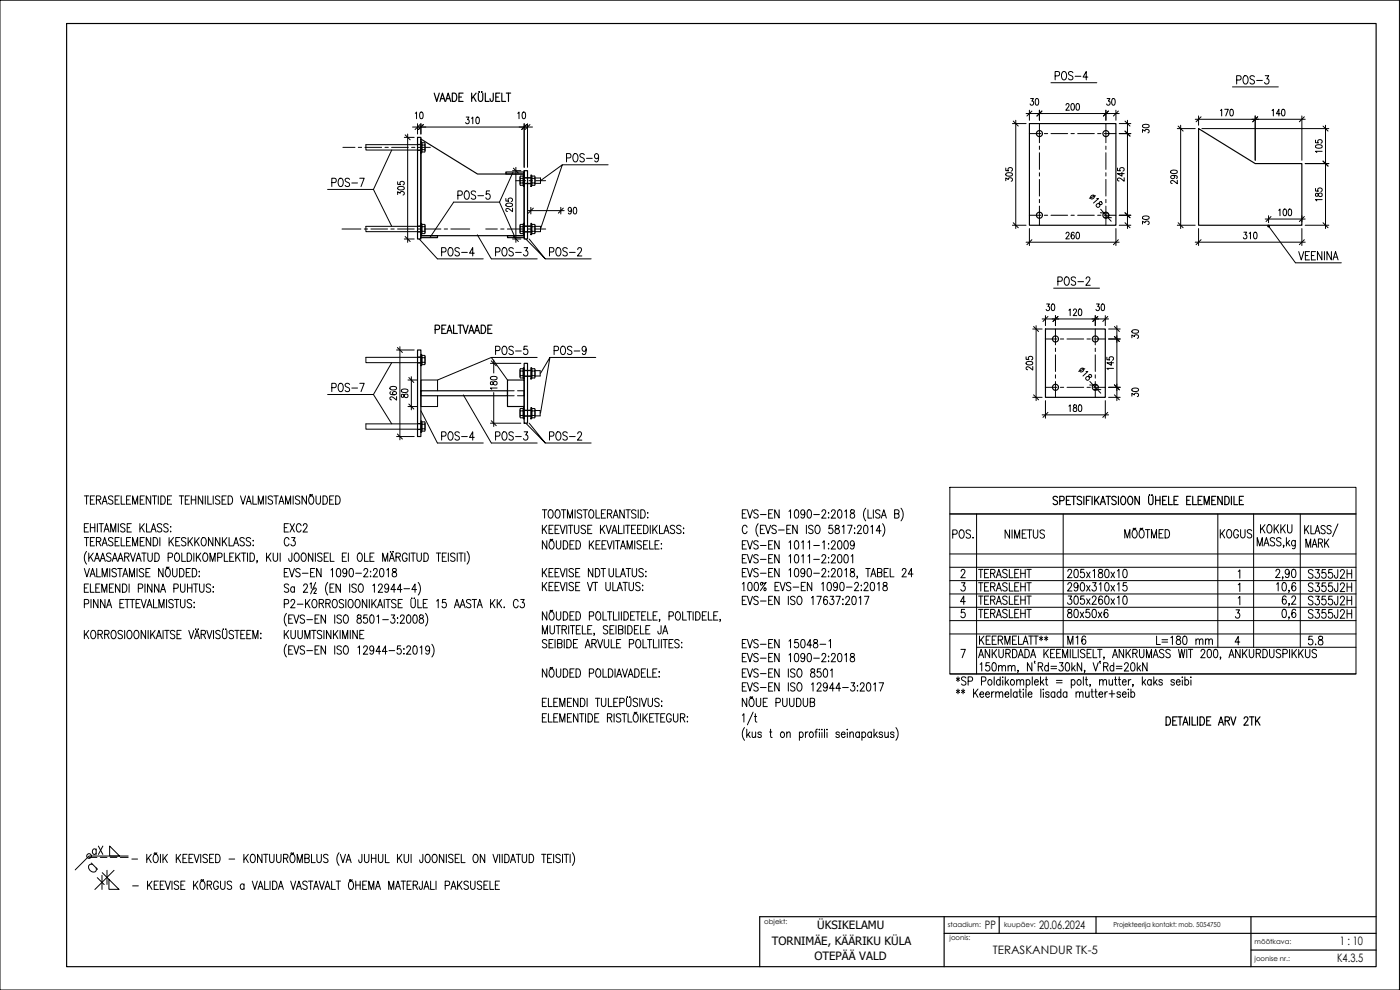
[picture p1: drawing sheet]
<svg xmlns="http://www.w3.org/2000/svg" width="420mm" height="297mm" viewBox="0 0 420 297" stroke-linecap="round" stroke-linejoin="round" font-family="sans-serif">
<defs><g id="words">
<text font-size="6.2" x="98.4" y="118.9">POS-7</text>
<g font-size="5.7">
<text x="315.4" y="25">POS-4</text>
<text x="370.1" y="26.5">POS-3</text>
<text x="168.6" y="49.7">POS-9</text>
<text x="98.4" y="57.1">POS-7</text>
<text x="136.2" y="61">POS-5</text>
<text x="131.2" y="78">POS-4</text>
<text x="147.5" y="78">POS-3</text>
<text x="163.7" y="78">POS-2</text>
<text x="316.1" y="86.8">POS-2</text>
<text x="147.5" y="107.6">POS-5</text>
<text x="165.1" y="107.6">POS-9</text>
<text x="131.2" y="133.3">POS-4</text>
<text x="147.5" y="133.3">POS-3</text>
<text x="163.7" y="133.3">POS-2</text>
<text x="377.1" y="161.2">KOKKU</text>
<text x="284.7" y="162.6">POS.</text>
<text x="365.1" y="162.6">KOGUS</text>
<text x="390.5" y="165.5">MARK</text>
<text x="391.6" y="174.6">S355J2H</text>
<text x="391.6" y="182.7">S355J2H</text>
<text x="391.6" y="186.6">S355J2H</text>
<text x="319.3" y="194.4">M16</text>
<text x="345.7" y="194.7">L=180 mm</text>
<text x="391.6" y="194.7">5.8</text>
</g>
<g font-size="5.3">
<text x="365.1" y="36">170</text>
<text x="380.6" y="36">140</text>
<text x="138.6" y="38.5">310</text>
<text x="304.8" y="55.7" transform="rotate(-90 304.8 55.7)">305</text>
<text x="338.3" y="55.7" transform="rotate(-90 338.3 55.7)">245</text>
<text x="354.2" y="56.4" transform="rotate(-90 354.2 56.4)">290</text>
<text x="154.9" y="64.9" transform="rotate(-90 154.9 64.9)">205</text>
<text x="382.4" y="66">100</text>
<text x="318.6" y="73">260</text>
<text x="371.8" y="73">310</text>
<text x="319.6" y="96">120</text>
<text x="310.8" y="112.2" transform="rotate(-90 310.8 112.2)">205</text>
<text x="335.1" y="112.2" transform="rotate(-90 335.1 112.2)">145</text>
<text x="119.9" y="121.4" transform="rotate(-90 119.9 121.4)">260</text>
<text x="123.5" y="120.6" transform="rotate(-90 123.5 120.6)">80</text>
</g>
<g font-size="4.9">
<text x="318.6" y="34.2">200</text>
<text x="397.6" y="46.9" transform="rotate(-90 397.6 46.9)">105</text>
<text x="122.1" y="59.6" transform="rotate(-90 122.1 59.6)">305</text>
<text x="397.6" y="61.4" transform="rotate(-90 397.6 61.4)">185</text>
<text x="319.6" y="124.5">180</text>
</g>
<g font-size="3.5">
<text x="295.6" y="278.9">PP</text>
<text x="311.9" y="278.9">20.06.2024</text>
<text x="298" y="286.2">TERASKANDUR TK-5</text>
<text x="402.1" y="283.5">1 : 10</text>
<text x="401.3" y="288.7">K4.3.5</text>
</g>
<g font-size="3.4">
<text x="245.3" y="278.8">ÜKSIKELAMU</text>
<text x="231.6" y="283.4">TORNIMÄE, KÄÄRIKU KÜLA</text>
<text x="244.4" y="288">OTEPÄÄ VALD</text>
</g>
<g font-size="2.1">
<text x="229.4" y="277.2">objekt:</text>
<text x="284.4" y="278.2">staadium:</text>
<text x="285" y="282">joonis:</text>
<text x="301.3" y="278.2">kuupäev:</text>
<text x="334.2" y="278.2">Projekteerija kontakt: mob. 5054750</text>
<text x="376.5" y="283.2">mõõtkava:</text>
<text x="376.5" y="288.2">joonise nr.:</text>
</g>
</g></defs>
<g fill="none" stroke="#000" stroke-width=".35">
<path d="M20 7.1h393v282.9h-393zM308.9 37.1h26v30.5h-26zM359.7 38.6l17 10.5h14v18.5h-31zM125.3 41.2h1v30.5h-1zM126.3 41.7l17 10.5h14v18.5h-31zM151.8 51.6h5.5v.6h-5.5zM157.3 51.2h1v20.5h-1zM126.3 70.7h5v.6h-5zM152.3 70.7h5v.6h-5zM313.8 98.7h17.9v20.5h-17.9zM125.3 105h1v26h-1zM126.3 117.2h26v1.5h-26z"/>
<path d="M152.3 114h5v8h-5zM157.3 109h1v18h-1zM349.9 215.1a1.34 1.34 0 0 1 1.4 .8 1.34 1.34 0 0 1-.4 1.6l-1 .1zM351.9 216.3h.8M353.2 215.1h-1.3v2.5h1.3M353.5 215.1h1.3M354.1 215.1v2.5M355 217.6l.8-2.5 .7 2.5M355.3 216.7h.9M357 215.1v2.5M357.8 215.1v2.5h1.1M359.4 215.1v2.5"/>
<path d="M360.1 215.1a1.34 1.34 0 0 1 1.4 .8 1.34 1.34 0 0 1-.4 1.6l-1 .1zM362.1 216.3h.8M363.4 215.1h-1.3v2.5h1.3M365.7 217.6l.7-2.5 .8 2.5M366 216.7h.9M367.7 216.3l1.1-.1 .2-.4-.2-.6-1.1-.1v2.5M368.3 216.3l.7 1.3M369.4 215.1l.7 2.5 .8-2.5M373.4 215.7l.4-.6 .5 .1 .2 .4-.3 .8-.9 1.2h1.3M375 215.1h1.3M375.7 215.1v2.5M376.8 215.1v2.5"/>
<path d="M377.3 216.2l.8 1.4M378.1 215.1l-1.3 1.6M283.3 275v15M299.9 275v5M328.9 275v5M375.4 275v15M413 275h-185v15M283.3 280h129.7M375.4 285h37.6"/>
<circle cx="311.9" cy="40.1" r=".9"/>
<circle cx="331.9" cy="40.1" r=".9"/>
<circle cx="311.9" cy="64.6" r=".9"/>
<circle cx="331.9" cy="64.6" r=".9"/>
<circle cx="380.7" cy="67.8" r=".25"/>
<circle cx="316.8" cy="116.2" r=".9"/>
<circle cx="316.8" cy="101.7" r=".9"/>
<circle cx="328.7" cy="116.2" r=".9"/>
<circle cx="328.7" cy="101.7" r=".9"/>
</g>
<!-- layer: k-kriipsjoon -->
<g fill="none" stroke="#000" stroke-width=".3">
<path d="M125.3 45h1M125.3 45.1h1M125.3 43.4h1M125.3 43.3h1M157.3 55h2M157.3 55.1h2M157.3 53.4h2M157.3 53.3h2M125.3 69.5h1M125.3 69.6h1M125.3 67.9h1M125.6 67.8h.7"/>
<path d="M157.3 69.5h2M157.3 69.6h2M157.3 67.9h2M157.3 67.8h2M125.3 108.8h1M125.3 108.9h1M125.3 107.2h1M125.3 107.1h1M154.3 117.2h-2v1.5h2M155.3 117.2h2v1.5h-2M157.3 112.8h2M157.3 112.9h2"/>
<path d="M157.3 111.2h2M157.3 111.1h2M125.3 128.8h1M125.3 128.9h1M125.3 127.2h1M125.3 127.1h1M157.3 124.8h2M157.3 124.9h2M157.3 123.2h2M157.3 123.1h2"/>
</g>
<!-- layer: k-peenjoon -->
<g fill="none" stroke="#000" stroke-width=".3">
<path d="M125.3 43.4h-15.5v1.6h15.5M126.3 42.5h.3v3.4h-.3zM126.6 43.2v2.1M126.7 44.9h.8M126.7 43.5h.8M126.7 43.5v1.4M126.7 43.5v-.7h.8v.7M126.7 44.9v.7h.8v-.7M127.5 43.5v1.4M127.6 43.2v2.1M156.1 53.2v2.1M156.2 54.9h.8"/>
<path d="M156.2 53.5h.8M156.2 53.5v1.4M156.2 53.5v-.7h.8v.7M156.2 54.9v.7h.8v-.7M157 53.5v1.4M157.1 52.5h.2v3.4h-.2zM157.1 53.2v2.1M159.3 52.5h.3v3.4h-.3zM159.6 53.2v2.1M159.7 54.9h.8M159.7 53.5h.8M159.7 53.5v1.4"/>
<path d="M159.7 53.5v-.7h.8v.7M159.7 54.9v.7h.8v-.7M160.5 53.5v1.4M160.6 53.2v2.1M160.6 53.4h1.6v1.6h-1.6M125.3 67.9h-15.5v1.6h15.5M126.3 67h.3v3.4h-.3zM126.6 67.7v2.1M126.7 69.4h.8M126.7 68h.8M126.7 68v1.4M126.7 68v-.7h.8v.7"/>
<path d="M126.7 69.4v.7h.8v-.7M127.5 68v1.4M127.6 67.7v2.1M156.1 67.7v2.1M156.2 69.4h.8M156.2 68h.8M156.2 68v1.4M156.2 68v-.7h.8v.7M156.2 69.4v.7h.8v-.7M157 68v1.4M157.1 67h.2v3.4h-.2zM157.1 67.7v2.1"/>
<path d="M159.3 67h.3v3.4h-.3zM159.6 67.7v2.1M159.7 69.4h.8M159.7 68h.8M159.7 68v1.4M159.7 68v-.7h.8v.7M159.7 69.4v.7h.8v-.7M160.5 68v1.4M160.6 67.7v2.1M160.6 67.9h1.6v1.6h-1.6M125.3 107.2h-15.5v1.6h15.5M126.3 106.3h.3v3.4h-.3z"/>
<path d="M126.6 107v2.1M126.7 108.7h.8M126.7 107.3h.8M126.7 107.3v1.4M126.7 107.3v-.7h.8v.7M126.7 108.7v.7h.8v-.7M127.5 107.3v1.4M127.6 107v2.1M131.3 117.2v-3.2h-5v8h5v-3.3M156.1 111v2.1M156.2 113.4h.8M156.2 112.7h.8"/>
<path d="M156.2 111.3h.8M156.2 111.3v1.4M156.2 111.3v-.7h.8v.7M156.2 112.7v.7M157 112.7v.7M157 111.3v1.4M157.1 110.3h.2v3.4h-.2zM157.1 111v2.1M159.3 110.3h.3v3.4h-.3zM159.6 111v2.1M159.7 113.4h.8M159.7 112.7h.8"/>
<path d="M159.7 111.3h.8M159.7 111.3v1.4M159.7 111.3v-.7h.8v.7M159.7 112.7v.7M160.5 112.7v.7M160.5 111.3v1.4M160.6 111v2.1M160.6 111.2h1.5v1.6h-1.5M125.3 127.2h-15.5v1.6h15.5M126.3 126.3h.3v3.4h-.3zM126.6 126.9v2.1M126.7 128.7h.8"/>
<path d="M126.7 127.3h.8M126.7 127.3v1.4M126.7 127.3v-.7h.8v.7M126.7 128.7v.7l.8-.1v-.6M127.5 127.3v1.4M127.6 126.9v2.1M156.1 122.9v2.1M156.2 123.3h.8M156.2 123.3v1.4M156.2 123.3v-.7h.8v.7M156.2 124.7h.8v.7h-.8zM157 123.3v1.4"/>
<path d="M157.1 122.3h.2v3.4h-.2zM157.1 122.9v2.1M159.3 122.3h.3v3.4h-.3zM159.6 122.9v2.1M159.7 124.7h.8v.7h-.8zM159.7 123.3h.8M159.7 123.3v1.4M159.7 123.3v-.7h.8v.7M160.5 123.3v1.4M160.6 122.9v2.1M160.6 123.2h1.5v1.6h-1.5"/>
</g>
<!-- layer: k-telg -->
<g fill="none" stroke="#000" stroke-width=".3">
<path d="M311.9 37.1v5.7M331.9 37.1v5.7M102.9 44.2h3.6M107.5 44.2h1M109.5 44.2h5M115.5 44.2h1M117.5 44.2h5M123.5 44.2h1M125.5 44.2h3.6M154.8 54.2h3M158.7 54.2h1.1M160.8 54.2h2.9"/>
<path d="M308.9 40.1h3.5M311.9 43.8v1M311.9 45.8v5M311.9 51.8v1M311.9 53.8v5M311.9 59.8v1M313.4 40.1h1M315.4 40.1h5M321.4 40.1h1M323.4 40.1h5M329.4 40.1h1M331.4 40.1h3.5"/>
<path d="M331.9 43.8v1M331.9 45.8v5M331.9 51.8v1M331.9 53.8v5M331.9 59.8v1M102.6 68.7h5.7M109.3 68.7h1M111.3 68.7h5M117.3 68.7h1M119.3 68.7h5M125.3 68.7h1M127.3 68.7h5"/>
<path d="M133.3 68.7h1M135.3 68.7h5.7M145.8 68.7h3.5M150.3 68.7h1M152.3 68.7h5M158.3 68.7h1M160.3 68.7h3.5M308.9 64.6h3.5M311.9 61.8v5.8M313.4 64.6h1M315.4 64.6h5M321.4 64.6h1"/>
<path d="M323.4 64.6h5M329.4 64.6h1M331.4 64.6h3.5M331.9 61.8v5.8M316.8 98.7v4.8M328.7 98.7v4.8M313.7 101.7h3.5M313.7 116.2h3.5M316.8 104.5v1M316.8 106.5v5M316.8 112.5v1M316.8 114.5v4.7"/>
<path d="M318.2 101.7h1M318.2 116.2h1M320.2 101.7h5M320.2 116.2h5M326.2 101.7h1M326.2 116.2h1M328.2 101.7h3.5M328.2 116.2h3.5M328.7 104.5v1M328.7 106.5v5M328.7 112.5v1M328.7 114.5v4.7"/>
</g>
<g fill="none" stroke="#000" stroke-width=".3">
<path d="M0 .1h420v296.9h-420zM123.8 38.1h36M124.6 34l.4-.4v2M125.3 37.1v3.1M126.1 37.4l-1.5 1.5M126.2 33.7l.3-.1 .4 .4v1.2l-.4 .4-.5-.4zM126.3 37.1v3.1M127.1 37.4l-1.5 1.5M155.4 34l.4-.4v2M156.9 33.7l.4-.1 .4 .4v1.2l-.4 .4-.5-.4zM157.3 37.1v13.1M158.1 37.4l-1.5 1.5"/>
<path d="M158.3 37.1v13.1M159.1 37.4l-1.5 1.5M303.8 37.1h4.1M304.1 36.3l1.5 1.5M304.8 36.1v32.5M307.9 34.1h28M308.9 33.1v3M309.3 29.6h.8l-.4 .7a.59 .59 0 0 1 .5 .9 .59 .59 0 0 1-1.1 0M309.7 33.3l-1.5 1.5M310.9 29.7l.4-.1 .4 .3v1.3l-.4 .4-.6-.4zM311.9 33.1v3M312.7 33.3l-1.5 1.5"/>
<path d="M331.9 33.1v3M332.3 29.6h.8l-.5 .7a.59 .59 0 0 1 .5 .9 .59 .59 0 0 1-1 0M332.6 33.3l-1.5 1.5M333.9 29.7l.3-.1 .4 .3v1.3l-.4 .4-.5-.4-.1-.8zM334.9 33.1v3M335.6 33.3l-1.5 1.5M335.9 37.1h3.5M337.6 36.3l1.5 1.5M337.6 39.3l1.5 1.5M338.4 36.1v32.5M342.9 39.7v-.8l.7 .4a.59 .59 0 0 1 .9-.4 .59 .59 0 0 1 0 1M343 37.5l1.5-.1 .4 .5-.4 .4h-1.2l-.4-.4z"/>
<path d="M353.3 38.6h5.4M353.6 37.8l1.5 1.5M354.3 37.6v31M358.7 35.8h33M359.7 34.8v2.8M360.5 35l-1.5 1.5M360.7 38.6h38.1M376.7 34.8v13.3M377.5 35l-1.5 1.5M390.7 34.8v13.3M391.5 35l-1.5 1.5M397.1 37.8l1.5 1.5"/>
<path d="M397.8 37.6v31M117.6 45l-5.5 11.8 5.5 11.1M121.3 41.2h3M121.6 40.5l1.5 1.5M122.3 40.2v32.5M153.8 51.2h2.5M153.9 51.7l-4 8.9 4.7 10.6M154.1 50.5l1.5 1.5M154.8 50.2v22.5M162.2 54.2l6.6-4.8-6.6 19.3M328.8 58.7l-1.9 .8M329.1 59.6h.6l-1.5 1.3"/>
<path d="M335.9 40.1h3.5M391.7 49.1h7.1M397.1 48.3l1.5 1.5M121.3 71.7h3M121.6 71l1.5 1.5M125.8 71.7l5.5 6M136.2 60.6l-7.1 10.6M143.3 70.4l4.2 7.3M154.1 71l1.5 1.5M157.8 71.7l5.9 6-4.9-6M158.3 63.2h11M159.3 62.2v2"/>
<path d="M160.1 62.4l-1.5 1.6M168.3 62.2v2M169.1 62.4l-1.5 1.6M171.5 62.9l-.2 .4a.54 .54 0 0 1-.8-.5 .54 .54 0 0 1 .9-.3l.1 .4a.95 .95 0 0 1-.6 1.3l-.3-.3M172.3 62.3l.3-.1 .4 .4v1.2l-.4 .4-.5-.4-.1-.7zM303.8 67.6h4.1M304.1 66.8l1.5 1.5M307.9 72.7h28M308.9 68.6v5.1M309.7 71.9l-1.5 1.5M329.1 61.4l.6-.3 .7 .3 .4-.4-.5-.5-.4 .3a.73 .73 0 0 1 .2 1 .73 .73 0 0 1-.9 .3l-.3-.4zM330.2 63.8l2.2 .2"/>
<path d="M330.3 62.8l3.2 3.6M331.4 65.2l2.1 .1M334.9 68.6v5.1M335.6 71.9l-1.5 1.5M335.9 64.6h3.5M335.9 67.6h3.5M337.6 63.8l1.5 1.5M337.6 66.8l1.5 1.5M342.9 67.2v-.8l.7 .4a.59 .59 0 0 1 .9-.4 .59 .59 0 0 1 0 1M343 65l1.5-.1 .4 .5-.4 .4h-1.2l-.4-.4zM353.3 67.6h5.4M353.6 66.8l1.5 1.5"/>
<path d="M358.7 72.7h33M359.7 68.6v5.1M360.5 71.9l-1.5 1.5M379.7 65.7h12M380.7 67.8l8.1 11.1M381.5 65l-1.5 1.5M390.7 64.7v1.9M390.7 68.6v5.1M391.5 71.9l-1.5 1.5M391.5 65l-1.5 1.5M391.7 67.6h7.1M397.1 66.8l1.5 1.5"/>
<path d="M309.9 98.7h2.9M310.2 98l1.5 1.5M310.9 97.7v22.5M312.8 95.7h19.9M313.8 94.7v3M314.1 91.2h.8l-.4 .8a.59 .59 0 0 1 .5 .9 .59 .59 0 0 1-1-.1M314.5 95l-1.5 1.5M315.7 91.3l.4-.1 .4 .4v1.2l-.4 .4-.5-.4zM316.8 94.7v3M317.5 95l-1.5 1.5M328.7 94.7v3M329.1 91.2h.8l-.5 .8a.59 .59 0 0 1 .5 .9 .59 .59 0 0 1-1-.1"/>
<path d="M329.5 95l-1.5 1.5M330.7 91.3l.3-.1 .4 .4v1.2l-.4 .4-.5-.4zM331.7 94.7v3M332.5 95l-1.5 1.5M332.7 98.7h3.5M334.4 98l1.5 1.5M335.2 97.7v22.5M339.8 99.2l.8-.3 .7 .1 .4 .5-.4 .4h-1.2l-.4-.4zM117.6 108.8l-5.5 9.6 5.5 8.8M119 105h5.3M119.3 104.3l1.5 1.5M120 104v28"/>
<path d="M122.7 113.3l1.5 1.5M123.4 113v10M131.3 114l16.2-6.8 4.8 6.8M139.1 118.5l8.4 14.4M147.3 114.6v.8h.5a.73 .73 0 0 1 .5-.9 .73 .73 0 0 1 .9 .3 .64 .64 0 0 1-.7 .8 .64 .64 0 0 1-.6-.8l-.2-.3zM147.3 113.1l1.5-.1 .4 .5-.4 .4h-1.2l-.4-.4zM147.4 108.3l1.5 1.5M148.2 108v3.9M148.2 117.8v10.2M149.2 116.4h-2l.4 .4M162.2 112l2.8-4.8-2.8 16.8M309.9 119.2h2.9"/>
<path d="M310.2 118.5l1.5 1.5M325.6 110.6l-1.9 .8M325.9 113.2l.7-.2 .6 .3 .4-.4-.5-.6-.4 .4a.73 .73 0 0 1 .3 .9 .73 .73 0 0 1-.9 .4l-.3-.5zM325.9 111.4l.6 .1-1.5 1.3M327 115.5l2.2 .1M327.1 114.5l3.2 3.5M328.3 116.8l2.1 .1M332.7 101.7h3.5M332.7 116.2h3.5M332.7 119.2h3.5M334.4 101l1.5 1.5M334.4 115.5l1.5 1.5"/>
<path d="M334.4 118.5l1.5 1.5M339.7 101.4v-.9l.8 .5a.59 .59 0 0 1 .9-.5 .59 .59 0 0 1-.1 1M339.7 118.9v-.9l.8 .5a.59 .59 0 0 1 .9-.5 .59 .59 0 0 1-.1 1M339.8 116.6l1.5-.1 .4 .5-.4 .4h-1.2l-.4-.4zM119 131h5.3M119.3 130.2l1.5 1.5M122.7 121.2l1.5 1.5M126.3 123.2l5 9.7M147.4 126.2l1.5 1.5M157.8 127l5.9 5.9-4.9-5.9M312.8 124.5h19.9M313.8 120.2v5.3"/>
<path d="M314.5 123.7l-1.5 1.5M331.7 120.2v5.3M332.5 123.7l-1.5 1.5M25.3 148.8h1.3M25.3 158.3h.8M26 148.8v2.5M26.6 157.1h-1.3v2.5h1.3M27.1 150h.8M27.1 158.3h1.4M27.1 157.1v2.5M28.4 148.8h-1.3v2.5h1.3M28.5 157.1v2.5"/>
<path d="M28.9 150l1.2-.1 .2-.4-.2-.6-1.2-.1v2.5M29.2 157.1v2.5M29.6 150l.7 1.3M29.7 157.1h1.3M30.4 157.1v2.5M30.6 151.3l.8-2.5 .8 2.5M30.9 150.5h1M31.2 159.6l.8-2.5 .7 2.5M31.5 158.8h1M33.2 159.6v-2.5l.8 2.5 .7-2.5v2.5M33.9 149.1a.66 .66 0 0 0-.9-.3 .66 .66 0 0 0-.4 .8l1.1 .6 .2 .7a.78 .78 0 0 1-1.3 0M34.6 150h.7"/>
<path d="M35.5 157.1v2.5M35.8 148.8h-1.2v2.5h1.2M36.4 148.8v2.5h1.1M37.5 157.5a.66 .66 0 0 0-.8-.4 .66 .66 0 0 0-.4 .9l1 .5 .2 .8a.77 .77 0 0 1-1.3 0M38 150h.7M38.2 158.3h.7M39.2 148.8h-1.2v2.5h1.2M39.4 157.1h-1.2v2.5h1.2M39.8 151.3v-2.5l.8 2.5 .7-2.5v2.5M42 157.1v2.5M42.1 150h.7M42.5 158.2l.8 1.4"/>
<path d="M43.3 148.8h-1.2v2.5h1.2M43.3 157.1l-1.3 1.7M44 157.1v2.5h1.1M45.2 148.8v2.5l-1.3-2.5v2.5M45.3 159.6l.8-2.5 .7 2.5M45.6 158.8h1M45.7 148.8h1.3M46.4 148.8v2.5M47.5 148.8v2.5M48.3 148.8a1.34 1.34 0 0 1 1.3 .8 1.34 1.34 0 0 1-.4 1.6l-.9 .1zM48.6 157.5a.66 .66 0 0 0-.9-.4 .66 .66 0 0 0-.4 .9l1.1 .5 .2 .8a.77 .77 0 0 1-1.4 0M50.3 150h.7"/>
<path d="M50.5 157.5a.66 .66 0 0 0-.9-.4 .66 .66 0 0 0-.4 .9l1.1 .5 .2 .8a.77 .77 0 0 1-1.4 0M51.2 158v.2zM51.2 159.4v.2zM51.5 148.8h-1.2v2.5h1.2M53.8 148.8h1.3M54.5 148.8v2.5M55.6 150h.8M56.8 148.8h-1.2v2.5h1.2M57.4 150h1.3M57.4 148.8v2.5M58.7 148.8v2.5M60.8 148.8v2.5l-1.3-2.5v2.5"/>
<path d="M61.6 148.8v2.5M62.4 148.8v2.5h1.1M64 148.8v2.5M66 149.1a.66 .66 0 0 0-.9-.3 .66 .66 0 0 0-.4 .8l1.1 .6 .2 .7a.78 .78 0 0 1-1.3 0M66.7 150h.7M67.9 148.8h-1.2v2.5h1.2M68.5 148.8a1.34 1.34 0 0 1 1.3 .8 1.34 1.34 0 0 1-.4 1.6l-.9 .1zM72.2 148.8l.7 2.5 .8-2.5M73.9 151.3l.8-2.5 .7 2.5M74.2 150.5h.9M75.9 148.8v2.5h1.1M77.5 151.3v-2.5l.8 2.5 .7-2.5v2.5"/>
<path d="M79.8 148.8v2.5M81.8 149.1a.66 .66 0 0 0-.9-.3 .66 .66 0 0 0-.3 .8l1 .6 .2 .7a.78 .78 0 0 1-1.3 0M82.2 148.8h1.3M82.8 148.8v2.5M83.7 151.3l.8-2.5 .7 2.5M84 150.5h.9M85.3 158.3h.8M85.7 151.3v-2.5l.8 2.5 .7-2.5v2.5M86.6 157.1h-1.3v2.5h1.3M87 157.1l1.4 2.5M88 148.8v2.5M88.4 157.1l-1.4 2.5"/>
<path d="M90 149.1a.66 .66 0 0 0-.9-.3 .66 .66 0 0 0-.4 .8l1.1 .6 .2 .7a.78 .78 0 0 1-1.4 0M90.4 157.7a.74 .74 0 0 0-.9-.6 .74 .74 0 0 0-.6 1v.6a.74 .74 0 0 0 .6 .9 .74 .74 0 0 0 .9-.6M91 157.7l.4-.6h.4l.4 .5-.3 .8-1 1.2h1.4M92 148.8v2.5l-1.4-2.5v2.5M93 148.9l.2-.1a1.36 1.36 0 0 1 1.1 1 1.36 1.36 0 0 1-.5 1.4l-.2 .1a1.36 1.36 0 0 1-1-1 1.36 1.36 0 0 1 .4-1.4zM93.8 148.3l-.3 .3-.3-.2-.3 .3M94.8 148.8v1.8a.67 .67 0 0 0 .7 .7 .67 .67 0 0 0 .7-.7v-1.8M96.9 148.8a1.34 1.34 0 0 1 1.4 .8 1.34 1.34 0 0 1-.4 1.6l-1 .1zM98.9 150h.8M100.2 148.8h-1.3v2.5h1.3M100.7 148.8a1.34 1.34 0 0 1 1.4 .8 1.34 1.34 0 0 1-.4 1.6l-1 .1zM162.8 153h1.3"/>
<path d="M162.8 157.6v2.5M163.2 158.7l.9 1.4M163.4 153v2.5M164.1 157.6l-1.3 1.7M164.8 158.8h.7M164.9 153.1l.2-.1a1.36 1.36 0 0 1 1 1 1.36 1.36 0 0 1-.5 1.3l-.2 .2a1.36 1.36 0 0 1-1-1.1 1.36 1.36 0 0 1 .5-1.3zM166 157.6h-1.2v2.5h1.2M166.6 158.8h.7M167 153.1l.2-.1a1.36 1.36 0 0 1 1 1 1.36 1.36 0 0 1-.5 1.3l-.2 .2a1.36 1.36 0 0 1-1-1.1 1.36 1.36 0 0 1 .5-1.3zM167.8 157.6h-1.2v2.5h1.2M168.1 157.6l.8 2.5 .7-2.5M168.5 153h1.3"/>
<path d="M169.2 153v2.5M170.1 157.6v2.5M170.3 155.5v-2.5l.8 2.5 .7-2.5v2.5M170.6 157.6h1.3M171.2 157.6v2.5M172.4 157.6v1.8a.67 .67 0 0 0 .7 .7 .67 .67 0 0 0 .6-.7v-1.8M172.6 153v2.5M174.6 153.3a.66 .66 0 0 0-.9-.3 .66 .66 0 0 0-.4 .8l1.1 .6 .2 .7a.77 .77 0 0 1-1.4 0M175 153h1.3M175.6 153v2.5M175.7 158a.66 .66 0 0 0-.8-.4 .66 .66 0 0 0-.4 .8l1 .6 .2 .7a.77 .77 0 0 1-1.3 0M176.4 158.8h.8"/>
<path d="M177.1 153.1l.1-.1a1.36 1.36 0 0 1 1.1 1 1.36 1.36 0 0 1-.5 1.3l-.2 .2a1.36 1.36 0 0 1-1-1.1 1.36 1.36 0 0 1 .5-1.3zM177.6 157.6h-1.2v2.5h1.2M178.9 153v2.5h1.1M180.2 157.6v2.5M180.5 154.1h.8M180.7 158.7l.8 1.4M181.5 157.6l-1.3 1.7M181.7 153h-1.2v2.5h1.2M181.9 157.6l.8 2.5 .7-2.5M182.3 154.1l1.1-.1 .2-.3-.2-.6-1.1-.1v2.5M183 154.1l.6 1.4M183.9 159.3h1"/>
<path d="M184 155.5l.8-2.5 .7 2.5M184.3 154.6h1M185.6 157.6v2.5h1.2M187.3 157.6v2.5M187.3 153v2.5l-1.3-2.5v2.5M187.7 157.6h1.4M187.8 153h1.4M188.4 157.6v2.5M188.5 153v2.5M189.5 158.8h.8M190.8 157.6h-1.3v2.5h1.3M190.9 153.3a.66 .66 0 0 0-.9-.3 .66 .66 0 0 0-.4 .8l1.1 .6 .2 .7a.77 .77 0 0 1-1.4 0"/>
<path d="M191.3 158.8h.8M191.5 153v2.5M192.3 153a1.34 1.34 0 0 1 1.4 .8 1.34 1.34 0 0 1-.4 1.5l-1 .2zM192.6 157.6h-1.3v2.5h1.3M193.2 157.6a1.34 1.34 0 0 1 1.3 .8 1.34 1.34 0 0 1-.4 1.6l-.9 .1zM194.4 153.8v.2zM194.4 155.2v.3zM195.2 157.6v2.5M195.9 157.6v2.5M196.4 158.7l.9 1.4M197.3 157.6l-1.4 1.7M197.9 157.6v2.5h1.2"/>
<path d="M199.5 159.3h1M202.5 158a.66 .66 0 0 0-.9-.4 .66 .66 0 0 0-.3 .8l1 .6 .2 .7a.77 .77 0 0 1-1.3 0M204.4 158a.66 .66 0 0 0-.9-.4 .66 .66 0 0 0-.3 .8l1 .6 .2 .7a.77 .77 0 0 1-1.3 0M205.2 158.4v.3zM205.2 159.9v.2zM222.8 154.1h.7M224 153h-1.2v2.5h1.2M224.2 158.2a.74 .74 0 0 0-.9-.6 .74 .74 0 0 0-.5 .9v.6a.74 .74 0 0 0 .5 1 .74 .74 0 0 0 .9-.6M224.3 153l.8 2.5 .7-2.5M227.5 153.3a.66 .66 0 0 0-.8-.3 .66 .66 0 0 0-.4 .8l1.1 .6 .1 .7a.77 .77 0 0 1-1.3 0M227.5 157.1a3 3 0 0 0 0 3.8M228.2 158.8h.8"/>
<path d="M228.2 154.4h1.7M229.4 157.6h-1.2v2.5h1.2M229.7 157.6l.8 2.5 .8-2.5M230.7 154.1h.7M231.9 153h-1.2v2.5h1.2M233 158a.66 .66 0 0 0-.9-.4 .66 .66 0 0 0-.4 .8l1.1 .6 .2 .7a.77 .77 0 0 1-1.4 0M233.6 159h1.8M233.8 153v2.5l-1.3-2.5v2.5M236.1 158.8h.8M236.8 153.4l.4-.4v2.5M237.3 157.6h-1.2v2.5h1.2M238.7 153.1l.5-.1a1.63 1.63 0 0 1 0 2.5h-.2a1.85 1.85 0 0 1-.3-2.4z"/>
<path d="M239.2 157.6v2.5l-1.3-2.5v2.5M241.5 153.8l-.1 .3a.56 .56 0 0 1-.5 .4 .56 .56 0 0 1-.5-.4v-.8l.5-.3a1.48 1.48 0 0 1 .1 2.5l-.5-.2-.1-.2M242 157.6v2.5M242.5 153.1l.5-.1a1.63 1.63 0 0 1 0 2.5h-.2a1.85 1.85 0 0 1-.3-2.4zM244 158a.66 .66 0 0 0-.8-.4 .66 .66 0 0 0-.4 .8l1 .6 .2 .7a.77 .77 0 0 1-1.3 0M244.2 154.4h1.7M245 157.7l.2-.1a1.36 1.36 0 0 1 1 1 1.36 1.36 0 0 1-.5 1.4l-.2 .1a1.36 1.36 0 0 1-1-1 1.36 1.36 0 0 1 .5-1.4zM246.7 153.6l.4-.6 .5 .1 .2 .3-.3 .9-.9 1.2h1.3M248.7 153.8v.2zM248.7 155.2v.3zM249.5 153.6l.4-.6 .6 .1 .2 .3-.3 .9-1 1.2h1.4M249.8 157.6h-.9l-.1 1.1a.76 .76 0 0 1 1 0 .76 .76 0 0 1 0 1.1 .76 .76 0 0 1-1 .1l-.1-.3"/>
<path d="M250.8 157.7v.7a.99 .99 0 0 1 1 .5 .99 .99 0 0 1-.1 1.1 .79 .79 0 0 1-1.2-.6 .79 .79 0 0 1 1-.9l.2-.1a.52 .52 0 0 0-.3-.8zM251.6 153.1l.5-.1a1.63 1.63 0 0 1 0 2.5h-.2a1.85 1.85 0 0 1-.3-2.4zM252.8 158.1l.4-.5v2.5M253.5 153.4l.5-.4v2.5M254.4 157.6h1.3l-.9 2.5M255.3 153.1v.7a1 1 0 0 1 1 .5 1 1 0 0 1 0 1 .79 .79 0 0 1-1.2-.5 .79 .79 0 0 1 1-.9l.2-.1a.51 .51 0 0 0-.3-.8zM256.5 158.4v.3zM256.5 159.9v.2zM257.3 158.2l.4-.6h.4l.4 .5-.3 .8-1 1.2h1.4M259.4 157.7l.5-.1a1.64 1.64 0 0 1 0 2.5h-.2a1.85 1.85 0 0 1-.3-2.4zM259.8 152.5a3 3 0 0 0 0 3.8M260.5 153v2.5h1.1"/>
<path d="M261.3 158.1l.5-.5v2.5M262.1 153v2.5M264.1 153.3a.66 .66 0 0 0-.8-.3 .66 .66 0 0 0-.4 .8l1 .6 .2 .7a.77 .77 0 0 1-1.3 0M264.4 159.3h-1.4l.9-1.7v2.5M264.5 155.5l.8-2.5 .7 2.5M264.8 154.6h.9M264.9 157.1a3 3 0 0 1 0 3.8M268.5 154.1l1.1-.1 .2-.3-.2-.6-1.1-.1v2.5h.8l.4-.3 .1-.6-.5-.5M270.4 152.5a3 3 0 0 1 0 3.8M285.1 146.2h121.9v56h-121.9zM285.1 154.2h121.9M293.1 154.2v48"/>
<path d="M303 159v2.5l-1.4-2.5v2.5M303.7 159v2.5M308 159h-1.2v2.5h1.2M308.3 159h1.3M309 159v2.5M310.1 159v1.8a.67 .67 0 0 0 .7 .7 .67 .67 0 0 0 .7-.7v-1.8M313.5 159.3a.66 .66 0 0 0-.9-.3 .66 .66 0 0 0-.4 .8l1.1 .6 .2 .7a.77 .77 0 0 1-1.4 0M319.1 154.2v40M340.1 159l.2-.1a1.36 1.36 0 0 1 1.1 1 1.36 1.36 0 0 1-.5 1.4l-.2 .1a1.36 1.36 0 0 1-1-1 1.36 1.36 0 0 1 .4-1.4zM340.1 158.6l-.1 .2M340.9 158.4l-.3 .3-.5-.1M342.2 159l.2-.1a1.36 1.36 0 0 1 1.1 1 1.36 1.36 0 0 1-.5 1.4l-.2 .1a1.36 1.36 0 0 1-1-1 1.36 1.36 0 0 1 .4-1.4z"/>
<path d="M342.2 158.6l-.1 .2M343 158.4l-.3 .3-.5-.1M343.8 158.9h1.3M344.4 158.9v2.5M349.1 158.9h-1.2v2.5h1.2M349.7 158.9a1.34 1.34 0 0 1 1.3 .8 1.34 1.34 0 0 1-.4 1.6l-.9 .1zM365.5 154.2v40M376.2 154.2v40M390.2 154.2v40M391.5 157.7v2.5M392 158.7l.8 1.5M392.8 157.7l-1.3 1.6"/>
<path d="M393.4 157.7v2.5h1.1M397.7 158a.63 .63 0 0 0-.8-.3 .63 .63 0 0 0-.4 .8l.8 .5a.66 .66 0 0 1 .2 1.1 .66 .66 0 0 1-1-.3M399.5 158a.63 .63 0 0 0-.8-.3 .63 .63 0 0 0-.4 .8l.8 .5a.66 .66 0 0 1 .2 1.1 .66 .66 0 0 1-1.1-.3M401.5 157.2l-1.6 3.8M25.3 170.6l.8 2.5 .7-2.5M25.3 161.3h1.3M25.3 176.4h.8M26 165.5a3 3 0 0 0 0 3.8M26 161.3v2.5M26.6 175.2h-1.3v2.5h1.3M26.6 165.9v2.5M27 173.1l.8-2.5 .8 2.5"/>
<path d="M27.1 175.2v2.5h1.2M27.1 162.5h.8M27.1 167l.9 1.4M27.3 172.2h1M27.3 179.9v2.5M28 165.9l-1.4 1.7M28.4 161.3h-1.3v2.5h1.3M28.4 168.4l.7-2.5 .8 2.5M28.6 167.6h1M28.7 176.4h.8M28.9 162.5l1.2-.1 .2-.4-.2-.6-1.2-.1v2.5M29 170.6v2.5h1.2"/>
<path d="M29.4 179.9v2.5l-1.3-2.5v2.5M29.6 162.5l.7 1.3M30 175.2h-1.3v2.5h1.3M30.1 168.4l.7-2.5 .8 2.5M30.4 167.6h.9M30.6 177.7v-2.5l.7 2.5 .8-2.5v2.5M30.6 163.8l.8-2.5 .8 2.5M30.6 173.1v-2.5l.8 2.5 .8-2.5v2.5M30.9 163h1M31.5 179.9v2.5l-1.3-2.5v2.5M32.8 176.4h.8M32.9 170.6v2.5"/>
<path d="M33.3 166.3a.66 .66 0 0 0-.8-.4 .66 .66 0 0 0-.4 .9l1 .6 .2 .7a.77 .77 0 0 1-1.3 0M33.7 168.4l.8-2.5 .7 2.5M33.9 161.6a.66 .66 0 0 0-.9-.3 .66 .66 0 0 0-.4 .8l1.1 .6 .2 .7a.78 .78 0 0 1-1.3 0M34 167.6h.9M34.1 175.2h-1.3v2.5h1.3M34.6 162.5h.7M34.9 170.9a.66 .66 0 0 0-.8-.3 .66 .66 0 0 0-.4 .8l1 .6 .2 .7a.77 .77 0 0 1-1.3 0M35.3 170.6h1.4M35.4 168.4l.8-2.5 .7 2.5M35.7 167.6h1M35.8 161.3h-1.2v2.5h1.2M36 175.2v2.5l-1.4-2.5v2.5"/>
<path d="M36 170.6v2.5M36.4 161.3v2.5h1.1M36.7 175.2a1.34 1.34 0 0 1 1.4 .8 1.34 1.34 0 0 1-.4 1.6l-1 .1zM36.8 173.1l.8-2.5 .8 2.5M37.1 172.2h1M37.2 179.9h-1.2v2.5h1.2M37.4 167.1l1.2-.1 .1-.4-.1-.6-1.2-.1v2.5M37.5 179.9h1.3M38 162.5h.7M38.1 167.1l.6 1.3M38.2 179.9v2.5M38.7 175.2v2.5"/>
<path d="M38.8 173.1v-2.5l.8 2.5 .8-2.5v2.5M39 179.9h1.4M39.1 165.9l.8 2.5 .8-2.5M39.2 161.3h-1.2v2.5h1.2M39.7 179.9v2.5M39.8 163.8v-2.5l.8 2.5 .7-2.5v2.5M40.8 168.4l.8-2.5 .8 2.5M41.1 167.6h1M41.1 170.6v2.5M41.5 176.5l1.2-.1 .1-.3-.1-.8-1.2-.1v2.5M42.1 179.9h-1.3v2.5h1.3M42.1 162.5h.7"/>
<path d="M42.4 179.9l.7 2.5 .8-2.5M42.6 165.9h1.3M43.1 170.9a.66 .66 0 0 0-.8-.3 .66 .66 0 0 0-.4 .8l1 .6 .2 .7a.77 .77 0 0 1-1.3 0M43.2 165.9v2.5M43.3 161.3h-1.2v2.5h1.2M43.5 175.2v2.5M43.8 171.8h.8M44.4 165.9v1.8a.67 .67 0 0 0 .6 .7 .67 .67 0 0 0 .7-.7v-1.8M45 170.6h-1.2v2.5h1.2M45.2 161.3v2.5l-1.3-2.5v2.5M45.6 175.2v2.5l-1.3-2.5v2.5M46 161.3a1.34 1.34 0 0 1 1.3 .8 1.34 1.34 0 0 1-.4 1.6l-.9 .1z"/>
<path d="M46.1 179.9v2.5h1.1M46.5 165.9a1.34 1.34 0 0 1 1.3 .9 1.34 1.34 0 0 1-.4 1.5l-.9 .1zM47.7 175.2v2.5l-1.3-2.5v2.5M48 161.3v2.5M48.2 177.7l.7-2.5 .8 2.5M48.5 176.9h.9M48.9 170.6v2.5l-1.3-2.5v2.5M50 170.7l.2-.1a1.36 1.36 0 0 1 1 1 1.36 1.36 0 0 1-.5 1.3l-.1 .2a1.36 1.36 0 0 1-1.1-1 1.36 1.36 0 0 1 .5-1.4zM50 179.9v2.5M50.5 167.2l1.1-.1 .2-.3-.2-.8-1.1-.1v2.5M50.7 170.1l-.2 .3-.4-.3-.2 .4M50.7 161.3v2.5"/>
<path d="M51.2 162.4l.9 1.4M51.8 170.6v1.8a.67 .67 0 0 0 .7 .7 .67 .67 0 0 0 .6-.7v-1.8M52.1 161.3l-1.4 1.7M52.2 176.5l1.1-.1 .2-.3-.2-.8-1.1-.1v2.5M52.4 179.9h1.3M52.7 166l.2-.1a1.36 1.36 0 0 1 1.1 1 1.36 1.36 0 0 1-.5 1.4l-.2 .1a1.36 1.36 0 0 1-1-1 1.36 1.36 0 0 1 .4-1.4zM52.7 162.5h.8M53 179.9v2.5M53.9 170.6a1.34 1.34 0 0 1 1.4 .8 1.34 1.34 0 0 1-.5 1.5l-.9 .2zM54 161.3h-1.3v2.5h1.3M54.2 175.2v1.8a.67 .67 0 0 0 .6 .7 .67 .67 0 0 0 .7-.7v-1.8M54.2 179.9v1.7a.67 .67 0 0 0 .6 .8 .67 .67 0 0 0 .7-.8v-1.7"/>
<path d="M54.6 165.9v2.5h1.1M55.8 161.6a.66 .66 0 0 0-.9-.3 .66 .66 0 0 0-.3 .8l1 .6 .2 .7a.78 .78 0 0 1-1.3 0M55.9 171.8h.8M56.2 165.9a1.34 1.34 0 0 1 1.3 .9 1.34 1.34 0 0 1-.4 1.5l-.9 .1zM56.3 176.4h1.3M56.3 175.2v2.5M56.5 161.3v2.5M56.9 162.4l.9 1.4M57.1 170.6h-1.2v2.5h1.2M57.6 175.2v2.5M57.7 170.6a1.34 1.34 0 0 1 1.4 .8 1.34 1.34 0 0 1-.4 1.5l-1 .2zM57.8 161.3l-1.3 1.7"/>
<path d="M58.1 175.2h1.3M58.2 165.9v2.5M58.5 161.3v2.5M58.7 175.2v2.5M58.9 162.4l.9 1.4M58.9 165.9v2.5M59.4 167l.9 1.4M59.8 171.4v.2zM59.8 172.8v.3zM59.8 161.3l-1.3 1.7M59.9 175.2v1.8a.67 .67 0 0 0 .7 .7 .67 .67 0 0 0 .6-.7v-1.8M60.3 165.9l-1.4 1.7"/>
<path d="M60.7 161.4l.2-.1a1.36 1.36 0 0 1 1.1 1 1.36 1.36 0 0 1-.5 1.4l-.2 .1a1.36 1.36 0 0 1-1-1 1.36 1.36 0 0 1 .4-1.4zM61.2 166l.2-.1a1.36 1.36 0 0 1 1.1 1 1.36 1.36 0 0 1-.5 1.4l-.2 .1a1.36 1.36 0 0 1-1-1 1.36 1.36 0 0 1 .4-1.4zM63 168.4v-2.5l.8 2.5 .8-2.5v2.5M63.2 175.6a.66 .66 0 0 0-.8-.4 .66 .66 0 0 0-.4 .9l1 .5 .2 .8a.78 .78 0 0 1-1.3 0M63.9 161.3v2.5l-1.3-2.5v2.5M64 176.1v.2zM64 177.5v.2zM65.3 167.2l1.2-.1 .2-.3-.2-.8-1.2-.1v2.5M66 161.3v2.5l-1.3-2.5v2.5M66.7 161.3v2.5M67.2 162.4l.9 1.4M67.3 165.9v2.5h1.2"/>
<path d="M68.1 161.3l-1.4 1.7M68.7 161.3v2.5h1.2M68.9 167.1h.8M70.1 163.8l.7-2.5 .8 2.5M70.2 165.9h-1.3v2.5h1.3M70.4 163h.9M70.7 165.9v2.5M71.2 167l.9 1.4M72.1 165.9l-1.4 1.7M72.5 165.9h1.3M73.1 165.9v2.5M73.3 161.6a.66 .66 0 0 0-.8-.3 .66 .66 0 0 0-.4 .8l1 .6 .2 .7a.78 .78 0 0 1-1.3 0"/>
<path d="M74.3 165.9v2.5M75 165.9a1.34 1.34 0 0 1 1.4 .9 1.34 1.34 0 0 1-.4 1.5l-1 .1zM75.2 161.6a.66 .66 0 0 0-.8-.3 .66 .66 0 0 0-.4 .8l1 .6 .2 .7a.78 .78 0 0 1-1.3 0M76 162.1v.3zM76 163.6v.2zM77.2 168.3h-.2h.2l-.2 .6M80 165.9v2.5M80.5 167l.8 1.4M81.3 165.9l-1.3 1.7M82 165.9v1.8a.67 .67 0 0 0 .7 .7 .67 .67 0 0 0 .6-.7v-1.8M84.1 165.9v2.5M85.3 171.8h.8"/>
<path d="M86.6 170.6h-1.3v2.5h1.3M86.6 175.6a.66 .66 0 0 0-.8-.4 .66 .66 0 0 0-.4 .9l1.1 .5 .1 .8a.78 .78 0 0 1-1.3 0M86.7 161.9a.74 .74 0 0 0-.9-.6 .74 .74 0 0 0-.5 .9v.6a.74 .74 0 0 0 .5 1 .74 .74 0 0 0 .9-.6M86.8 170.6l.8 2.5 .8-2.5M87.5 161.3h1.1l-.6 .9a.74 .74 0 0 1 .6 1.2 .74 .74 0 0 1-1.3-.1M87.6 165.9l-.1 2.3-.3 .2-.4-.1-.2-.7M88.4 176.4l-.2-.2a.75 .75 0 0 0-1 .7 .75 .75 0 0 0 1 .7l.2-.2M88.4 176.1v1.6M88.6 166l.2-.1a1.36 1.36 0 0 1 1.1 1 1.36 1.36 0 0 1-.5 1.4l-.2 .1a1.36 1.36 0 0 1-1-1 1.36 1.36 0 0 1 .4-1.4zM90.1 170.9a.66 .66 0 0 0-.9-.3 .66 .66 0 0 0-.4 .8l1.1 .6 .2 .7a.77 .77 0 0 1-1.4 0M90.7 166l.2-.1a1.36 1.36 0 0 1 1.1 1 1.36 1.36 0 0 1-.5 1.4l-.2 .1a1.36 1.36 0 0 1-1-1 1.36 1.36 0 0 1 .4-1.4zM90.7 172h1.8"/>
<path d="M91.1 175.8l.4-.6 .6 .1 .2 .4-.3 .8-1 1.2h1.4M91.7 179.9v2.5M93 175.2l.4-.3v1.6M93 179.9l-1.3 1.6M93.2 171.8h.8M93.9 165.9v2.5l-1.3-2.5v2.5M94 180l.2-.1a1.36 1.36 0 0 1 1 1 1.36 1.36 0 0 1-.5 1.3l-.1 .2a1.36 1.36 0 0 1-1.1-1.1 1.36 1.36 0 0 1 .5-1.3zM94.2 176.9l.3-.5 .3 .1v.6l-.6 1h.7M94.5 170.6h-1.3v2.5h1.3M94.6 165.9v2.5M94.7 174.7l-1.5 3.5M96.4 170.6v2.5l-1.4-2.5v2.5"/>
<path d="M96.6 166.3a.66 .66 0 0 0-.8-.4 .66 .66 0 0 0-.4 .9l1.1 .6 .1 .7a.77 .77 0 0 1-1.3 0M97.3 167.1h.8M98.4 174.7a3 3 0 0 0 0 3.8M98.6 165.9h-1.3v2.5h1.3M99 176.4h.8M99.1 165.9v2.5h1.2M99.3 171l.5-.4v2.5M100.1 180l.2-.1a1.36 1.36 0 0 1 1 1 1.36 1.36 0 0 1-.5 1.3l-.2 .2a1.36 1.36 0 0 1-1-1.1 1.36 1.36 0 0 1 .5-1.3zM100.3 175.2h-1.3v2.5h1.3M101.2 170.7l.5-.1a1.64 1.64 0 0 1 0 2.5h-.2a1.85 1.85 0 0 1-.3-2.4zM102.2 175.2v2.5l-1.4-2.5v2.5M102.7 167.1h.8"/>
<path d="M103.8 179.9v2.5M104 165.9h-1.3v2.5h1.3M104.1 171.4l-.1 .4a.56 .56 0 0 1-.5 .3 .56 .56 0 0 1-.6-.3v-.9a.56 .56 0 0 1 .6-.3 .56 .56 0 0 1 .5 .3l.1 .5a1.2 1.2 0 0 1-.8 1.7l-.4-.4M104.6 165.9v2.5M104.8 180l.2-.1a1.36 1.36 0 0 1 1.1 1 1.36 1.36 0 0 1-.5 1.3l-.2 .2a1.36 1.36 0 0 1-1-1.1 1.36 1.36 0 0 1 .4-1.3zM104.9 175.2v2.5M105 170.7l.5-.1a1.64 1.64 0 0 1 0 2.5h-.2a1.85 1.85 0 0 1-.3-2.4zM106.7 172h1.8M106.9 175.6a.66 .66 0 0 0-.8-.4 .66 .66 0 0 0-.4 .9l1 .5 .2 .8a.78 .78 0 0 1-1.3 0M106.9 180l.2-.1a1.36 1.36 0 0 1 1.1 1 1.36 1.36 0 0 1-.5 1.3l-.2 .2a1.36 1.36 0 0 1-1-1.1 1.36 1.36 0 0 1 .4-1.3zM107.6 166l.2-.1a1.36 1.36 0 0 1 1 1 1.36 1.36 0 0 1-.4 1.4l-.2 .1a1.36 1.36 0 0 1-1.1-1 1.36 1.36 0 0 1 .5-1.4zM107.9 175.3l.2-.1a1.36 1.36 0 0 1 1 1 1.36 1.36 0 0 1-.5 1.4l-.1 .1a1.36 1.36 0 0 1-1.1-1 1.36 1.36 0 0 1 .5-1.4z"/>
<path d="M109.2 171.2l.4-.6h.4l.4 .4-.3 .9-1 1.2h1.4M109.4 165.9v2.5h1.2M110.1 179.9v2.5l-1.4-2.5v2.5M110.8 179.9v2.5M111 167.1h.8M111.2 171.4v.2zM111.2 172.8v.3zM111.6 179.9v2.5M111.9 175.7l.5-.5v2.5M112.1 171.2l.4-.6h.3l.4 .4-.3 .9-.9 1.2h1.3M112.3 165.9h-1.3v2.5h1.3M112.9 179.9l-1.3 1.6"/>
<path d="M113.6 175.8l.4-.6 .6 .1 .1 .4-.2 .8-1 1.2h1.3M114.2 170.7l.4-.1a1.64 1.64 0 0 1 0 2.5h-.1a1.85 1.85 0 0 1-.3-2.4zM114.8 168.4v-2.5l.8 2.5 .8-2.5v2.5M115.3 179.9v2.5M115.8 179.9h1.3M116.1 171l.5-.4v2.5M116.5 179.9v2.5M116.6 176.1l-.2 .5a.7 .7 0 0 1-1-.6 .7 .7 0 0 1 1-.7l.2 .8a1.2 1.2 0 0 1-.7 1.6l-.4-.3M116.8 168.4l.8-2.5 .8 2.5M117.1 167.6h1M117.2 165.5v.2zM117.9 170.7v.7a.99 .99 0 0 1 1 .5 .99 .99 0 0 1-.1 1 .79 .79 0 0 1-1.2-.5 .79 .79 0 0 1 1-.9l.2-.1a.52 .52 0 0 0-.2-.8z"/>
<path d="M118 165.5v.2zM118.7 176.9h-1.4l1-1.7v2.5M118.8 167.1l1.2-.1 .2-.4-.2-.6-1.2-.1v2.5M119.5 167.1l.7 1.3M120.6 176.9h-1.4l1-1.7v2.5M120.7 179.9h-1.2v2.5h1.2M121.2 176.6h1.7M122.2 166.5a.74 .74 0 0 0-.9-.6 .74 .74 0 0 0-.6 1v.6a.75 .75 0 0 0 .8 .9 .75 .75 0 0 0 .7-.9h-.5M122.8 165.9v2.5M123.3 179.9v1.7a.67 .67 0 0 0 .7 .8 .67 .67 0 0 0 .7-.8v-1.7M123.3 165.9h1.4M123.6 179.4v.2z"/>
<path d="M124 165.9v2.5M124.4 179.4v.2zM125 176.9h-1.4l1-1.7v2.5M125.1 165.9v1.8a.67 .67 0 0 0 .7 .7 .67 .67 0 0 0 .7-.7v-1.8M125.4 179.9v2.5h1.2M125.5 174.7a3 3 0 0 1 0 3.8M127.2 165.9a1.34 1.34 0 0 1 1.4 .9 1.34 1.34 0 0 1-.4 1.5l-1 .1zM128.3 179.9h-1.3v2.5h1.3M130.9 165.9h1.4M131.6 165.9v2.5M132.7 167.1h.8M133.8 179.9h-1l-.1 1a.77 .77 0 0 1 1.1 .1 .77 .77 0 0 1 0 1 .77 .77 0 0 1-1.1 .1v-.2"/>
<path d="M134 165.9h-1.3v2.5h1.3M134.6 165.9v2.5M136.6 166.3a.66 .66 0 0 0-.9-.4 .66 .66 0 0 0-.4 .9l1.1 .6 .2 .7a.77 .77 0 0 1-1.4 0M137.2 165.9v2.5M137.7 165.9h1.3M138.4 165.9v2.5M139.5 165.9v2.5M140.2 165.5a3 3 0 0 1 0 3.8M141.7 179.9h1.3M142.4 179.9v2.5M147.2 179.9v2.5M148.6 179.9l-1.4 1.6"/>
<path d="M149.2 179.9v2.5M150.6 179.9l-1.4 1.6M156.3 179.9h1l-.6 .9a.74 .74 0 0 1 .7 1.1 .74 .74 0 0 1-1.3 0M162.8 170.6v2.5M162.8 174.7v2.5M163.2 171.6l.9 1.5M163.2 175.8l.9 1.4M164.1 162.2v2.5l-1.3-2.5v2.5M164.1 170.6l-1.3 1.6M164.1 174.7l-1.3 1.7M164.8 171.8h.7M164.8 175.9h.7"/>
<path d="M165.2 162.4l.1-.2a1.36 1.36 0 0 1 1.1 1 1.36 1.36 0 0 1-.5 1.4l-.2 .1a1.36 1.36 0 0 1-1-1 1.36 1.36 0 0 1 .5-1.3zM165.9 161.8l-.2 .3-.4-.3-.2 .3M166 170.6h-1.2v2.5h1.2M166 174.7h-1.2v2.5h1.2M166.6 171.8h.7M166.6 175.9h.7M167 162.2v1.8a.67 .67 0 0 0 .6 .7 .67 .67 0 0 0 .7-.7v-1.8M167.8 170.6h-1.2v2.5h1.2M167.8 174.7h-1.2v2.5h1.2M168.1 170.6l.8 2.5 .7-2.5M168.1 174.7l.8 2.5 .7-2.5M169.1 162.2a1.34 1.34 0 0 1 1.3 .9 1.34 1.34 0 0 1-.4 1.5l-.9 .1z"/>
<path d="M170.1 170.6v2.5M170.1 174.7v2.5M171.1 163.4h.7M172.1 170.9a.66 .66 0 0 0-.8-.3 .66 .66 0 0 0-.4 .8l1 .6 .2 .7a.77 .77 0 0 1-1.3 0M172.1 175.1a.66 .66 0 0 0-.8-.4 .66 .66 0 0 0-.4 .9l1 .6 .2 .7a.78 .78 0 0 1-1.3 0M172.3 162.2h-1.2v2.5h1.2M172.8 171.8h.7M172.8 175.9h.7M172.9 162.2a1.34 1.34 0 0 1 1.3 .9 1.34 1.34 0 0 1-.4 1.5l-.9 .1zM174 170.6h-1.2v2.5h1.2M174 174.7h-1.2v2.5h1.2M176.3 174.7l.8 2.5 .7-2.5"/>
<path d="M176.9 162.2v2.5M177.3 163.3l.9 1.4M177.9 170.6v2.5l-1.3-2.5v2.5M178 174.7h1.3M178.2 162.2l-1.3 1.7M178.7 170.6a1.34 1.34 0 0 1 1.3 .8 1.34 1.34 0 0 1-.4 1.5l-.9 .2zM178.7 174.7v2.5M178.9 163.4h.7M180.1 162.2h-1.2v2.5h1.2M180.4 170.6h1.3M180.7 163.4h.7M181.1 170.6v2.5"/>
<path d="M181.8 174.7v1.8a.67 .67 0 0 0 .7 .7 .67 .67 0 0 0 .7-.7v-1.8M181.9 162.2h-1.2v2.5h1.2M182.2 162.2l.8 2.5 .7-2.5M182.8 170.6v1.8a.67 .67 0 0 0 .6 .7 .67 .67 0 0 0 .7-.7v-1.8M183.6 160.1l.8-2.5 .8 2.5M183.9 174.7v2.5h1.2M184.2 162.2v2.5M184.7 162.2h1.3M184.9 170.6v2.5h1.1M185.3 177.2l.7-2.5 .8 2.5M185.3 162.2v2.5M185.5 176.4h1"/>
<path d="M186.2 164.7l.8-2.5 .7 2.5M186.2 173.1l.8-2.5 .7 2.5M186.5 172.2h.9M186.5 163.9h.9M187 174.7h1.3M187.6 174.7v2.5M187.9 170.6h1.4M188.2 164.7v-2.5l.8 2.5 .7-2.5v2.5M188.6 170.6v2.5M188.8 174.7v1.8a.67 .67 0 0 0 .6 .7 .67 .67 0 0 0 .7-.7v-1.8M189.7 170.6v1.8a.67 .67 0 0 0 .7 .7 .67 .67 0 0 0 .7-.7v-1.8M190.5 162.2v2.5"/>
<path d="M192.1 175.1a.66 .66 0 0 0-.8-.4 .66 .66 0 0 0-.4 .9l1 .6 .2 .7a.78 .78 0 0 1-1.3 0M192.5 162.6a.66 .66 0 0 0-.9-.4 .66 .66 0 0 0-.3 .9l1 .6 .2 .7a.78 .78 0 0 1-1.3 0M192.9 175.6v.2zM192.9 177v.2zM193.1 170.9a.66 .66 0 0 0-.9-.3 .66 .66 0 0 0-.4 .8l1.1 .6 .2 .7a.77 .77 0 0 1-1.4 0M193.2 163.4h.7M193.8 171.4v.2zM193.8 172.8v.3zM194.4 162.2h-1.2v2.5h1.2M195 162.2v2.5h1.1M196.6 163.4h.7M197.8 162.2h-1.2v2.5h1.2"/>
<path d="M198.5 163.1v.2zM198.5 164.5v.2zM199.3 160.1l.7-2.5 .8 2.5M222.8 175.2l.5-.5v2.5M222.8 167.6h.7M222.8 171.8h.7M222.8 163.4h.7M224 162.2h-1.2v2.5h1.2M224 166.4h-1.2v2.5h1.2M224 170.6h-1.2v2.5h1.2M224 178.9h-1.2v2.5h1.2M224.3 162.2l.8 2.5 .7-2.5"/>
<path d="M224.3 166.4l.8 2.5 .7-2.5M224.3 170.6l.8 2.5 .7-2.5M224.3 178.9l.8 2.5 .7-2.5M224.7 174.9l.5-.2a1.63 1.63 0 0 1 0 2.5h-.2a1.85 1.85 0 0 1-.3-2.3zM226.6 174.9l.5-.2a1.63 1.63 0 0 1 0 2.5h-.2a1.85 1.85 0 0 1-.3-2.3zM227.5 162.6a.66 .66 0 0 0-.8-.4 .66 .66 0 0 0-.4 .9l1.1 .6 .1 .7a.78 .78 0 0 1-1.3 0M227.5 166.8a.66 .66 0 0 0-.8-.4 .66 .66 0 0 0-.4 .8l1.1 .6 .1 .7a.77 .77 0 0 1-1.3 0M227.5 170.9a.66 .66 0 0 0-.8-.3 .66 .66 0 0 0-.4 .8l1.1 .6 .1 .7a.77 .77 0 0 1-1.3 0M227.5 179.3a.66 .66 0 0 0-.8-.4 .66 .66 0 0 0-.4 .8l1.1 .6 .1 .7a.77 .77 0 0 1-1.3 0M228.2 172h1.7M228.2 163.7h1.7M228.2 167.8h1.7"/>
<path d="M228.7 174.7l.2 .5-.5 .4-.2-.5 .3-.4 .7 .3 .7-.3-1.7 2.5M230.7 167.6h.7M230.7 171.8h.7M230.7 163.4h.7M231.9 162.2h-1.2v2.5h1.2M231.9 166.4h-1.2v2.5h1.2M231.9 170.6h-1.2v2.5h1.2M231.9 178.9h-1.2v2.5h1.2M232.6 175.9h.8M233.8 162.2v2.5l-1.3-2.5v2.5M233.8 166.4v2.5l-1.3-2.5v2.5M233.8 170.6v2.5l-1.3-2.5v2.5"/>
<path d="M233.8 174.7h-1.2v2.5h1.2M233.8 178.9v2.5l-1.3-2.5v2.5M234.1 174.7l.8 2.5 .7-2.5M236.6 178.9v2.5M236.8 162.7l.4-.5v2.5M236.8 166.9l.4-.5v2.5M236.8 171l.4-.4v2.5M237.3 175.1a.66 .66 0 0 0-.8-.4 .66 .66 0 0 0-.4 .9l1.1 .6 .1 .7a.77 .77 0 0 1-1.3 0M238 176.2h1.7M238.6 179.3a.66 .66 0 0 0-.9-.4 .66 .66 0 0 0-.4 .8l1.1 .6 .2 .7a.77 .77 0 0 1-1.4 0M238.7 162.4l.5-.2a1.63 1.63 0 0 1 0 2.5h-.2a1.85 1.85 0 0 1-.3-2.3zM238.7 166.5l.5-.1a1.63 1.63 0 0 1 0 2.5h-.2a1.85 1.85 0 0 1-.3-2.4z"/>
<path d="M238.7 170.7l.5-.1a1.64 1.64 0 0 1 0 2.5h-.2a1.85 1.85 0 0 1-.3-2.4zM239.5 179l.2-.1a1.36 1.36 0 0 1 1.1 1 1.36 1.36 0 0 1-.5 1.4l-.2 .1a1.36 1.36 0 0 1-1-1 1.36 1.36 0 0 1 .4-1.4zM240.5 175.9h.7M240.6 162.7l.5-.5v2.5M240.6 166.9l.5-.5v2.5M241.5 171.4l-.1 .4a.56 .56 0 0 1-.5 .3 .56 .56 0 0 1-.5-.3v-.9a.56 .56 0 0 1 .5-.3 .56 .56 0 0 1 .5 .3l.1 .5a1.2 1.2 0 0 1-.7 1.7l-.4-.4M241.7 174.7h-1.2v2.5h1.2M242.5 162.7l.5-.5v2.5M242.5 166.9l.5-.5v2.5M242.5 170.7l.5-.1a1.64 1.64 0 0 1 0 2.5h-.2a1.85 1.85 0 0 1-.3-2.4zM243.5 179.4l.5-.5v2.5M243.6 174.7v2.5l-1.3-2.5v2.5"/>
<path d="M244.2 172h1.7M244.2 163.7h1.7M244.2 167.8h1.7M245.2 178.9h1.3l-1 2.5M246.6 175.2l.5-.5v2.5M246.7 167l.4-.6 .5 .1 .2 .4-.3 .8-.9 1.2h1.3M246.7 171.2l.4-.6h.3l.4 .4-.3 .9-.9 1.2h1.3M246.9 162.7l.4-.5v2.5M248.3 179.3a.53 .53 0 0 0-.9-.3l-.2 1v1a.56 .56 0 0 0 .6 .4 .56 .56 0 0 0 .5-.4v-.8a.56 .56 0 0 0-.5-.3 .56 .56 0 0 0-.6 .3v.4M248.5 174.9l.5-.2a1.63 1.63 0 0 1 0 2.5h-.2a1.85 1.85 0 0 1-.3-2.3zM248.7 163.1v.2zM248.7 164.5v.2z"/>
<path d="M248.7 167.2v.3zM248.7 168.7v.2zM248.7 171.4v.2zM248.7 172.8v.3zM249.2 178.9h1l-.6 1a.74 .74 0 0 1 .6 1.1 .74 .74 0 0 1-1.2-.1M249.5 162.8l.4-.6 .6 .2 .2 .3-.3 .9-1 1.1h1.4M249.5 167l.4-.6 .6 .1 .2 .4-.3 .8-1 1.2h1.4M249.5 171.2l.4-.6h.4l.4 .4-.3 .9-1 1.2h1.4M250.9 178.9h1.3l-1 2.5M251.3 175.6l-.2 .6a.7 .7 0 0 1-1-.7 .7 .7 0 0 1 1-.6l.2 .7a1.2 1.2 0 0 1-.7 1.6l-.4-.3M251.6 162.4l.5-.2a1.63 1.63 0 0 1 0 2.5h-.2a1.85 1.85 0 0 1-.3-2.3zM251.6 166.5l.5-.1a1.63 1.63 0 0 1 0 2.5h-.2a1.85 1.85 0 0 1-.3-2.4z"/>
<path d="M251.6 170.7l.5-.1a1.64 1.64 0 0 1 0 2.5h-.2a1.85 1.85 0 0 1-.3-2.4zM252.3 174.9l.5-.2a1.63 1.63 0 0 1 0 2.5h-.2a1.85 1.85 0 0 1-.3-2.3zM253 179.7v.3zM253.5 162.4l.5-.2a1.63 1.63 0 0 1 0 2.5h-.2a1.85 1.85 0 0 1-.3-2.3zM253.5 166.5l.5-.1a1.63 1.63 0 0 1 0 2.5h-.2a1.85 1.85 0 0 1-.3-2.4zM253.5 171l.5-.4v2.5M253.8 179.5l.4-.6 .6 .1 .2 .4-.3 .8-1 1.2h1.4M254 176.2h1.7M255.3 170.7v.7a.99 .99 0 0 1 1 .5 .99 .99 0 0 1 0 1 .79 .79 0 0 1-1.2-.5 .79 .79 0 0 1 1-.9l.2-.1a.52 .52 0 0 0-.3-.8zM255.4 166.9l.5-.5v2.5M255.9 179l.5-.1a1.63 1.63 0 0 1 0 2.5h-.2a1.85 1.85 0 0 1-.3-2.4zM256.4 163.1l-.3 .6a.7 .7 0 0 1-.9-.7 .7 .7 0 0 1 .9-.6l.3 .7a1.2 1.2 0 0 1-.8 1.6l-.4-.3"/>
<path d="M256.5 175.3l.4-.6 .5 .2 .2 .3-.3 .9-.9 1.1h1.3M257.3 172.9h-.1h.1l-.1 .7M257.8 179.4l.5-.5v2.5M258.5 175.6v.2zM258.5 177v.2zM259.3 175.3l.4-.6 .6 .2 .2 .3-.3 .9-1 1.1h1.4M259.4 178.9h1.4l-1 2.5M259.8 170.6h1.4M260.5 170.6v2.5M261.3 173.1l.8-2.5 .8 2.5M261.4 174.9l.5-.2a1.63 1.63 0 0 1 0 2.5h-.2a1.85 1.85 0 0 1-.3-2.3zM261.6 172.2h1"/>
<path d="M263.3 171.8l1.2-.2 .2-.3-.2-.6-1.2-.1v2.5h.9l.4-.3 .1-.6-.5-.4M263.3 175.2l.5-.5v2.5M265.2 174.9v.7a.91 .91 0 0 1 1 .5 .91 .91 0 0 1-.4 1.1 .79 .79 0 0 1-.9-.8 .79 .79 0 0 1 1-.7l.2-.1a.52 .52 0 0 0-.3-.9zM265.3 171.8h.8M266.6 170.6h-1.3v2.5h1.3M267.2 170.6v2.5h1.1M270.8 171.2l.4-.6h.3l.4 .4-.3 .9-.9 1.2h1.3M274 172.2h-1.4l.9-1.6v2.5M285.1 174.2h121.9M285.1 166.2h121.9M285.1 178.2h121.9M285.1 170.2h121.9"/>
<path d="M288.4 171.4l.4-.6 .6 .2 .2 .3-.3 .8-.9 1.2h1.3M288.6 174.8h1l-.6 1a.74 .74 0 0 1 .7 1.1 .74 .74 0 0 1-1.3 0M293.7 178.8h1.3M293.7 170.8h1.3M293.7 174.8h1.3M294.3 170.8v2.5M294.3 174.8v2.5M294.3 178.8v2.5M295.5 172h.7M295.5 176h.7M296.7 178.8h-1.2v2.5h1.2M296.7 170.8h-1.2v2.5h1.2"/>
<path d="M296.7 174.8h-1.2v2.5h1.2M297.3 172l1.1-.1 .2-.3-.2-.6-1.1-.2v2.5M297.3 176l1.1-.1 .2-.3-.2-.6-1.1-.2v2.5M298 172l.6 1.3M298 176l.6 1.3M299 173.3l.8-2.5 .7 2.5M299 177.3l.8-2.5 .7 2.5M299.3 172.5h.9M299.3 176.5h.9M302.2 179.2a.66 .66 0 0 0-.8-.4 .66 .66 0 0 0-.4 .9l1.1 .6 .1 .7a.77 .77 0 0 1-1.3 0M302.2 171.2a.66 .66 0 0 0-.8-.4 .66 .66 0 0 0-.4 .9l1.1 .6 .1 .7a.77 .77 0 0 1-1.3 0M302.2 175.2a.66 .66 0 0 0-.8-.4 .66 .66 0 0 0-.4 .9l1.1 .6 .1 .7a.77 .77 0 0 1-1.3 0"/>
<path d="M302.9 178.8v2.5h1.2M302.9 170.8v2.5h1.2M302.9 174.8v2.5h1.2M304.5 161.5v-2.5l.8 2.5 .7-2.5v2.5M304.5 172h.8M304.5 176h.8M305.8 178.8h-1.3v2.5h1.3M305.8 170.8h-1.3v2.5h1.3M305.8 174.8h-1.3v2.5h1.3M306.3 170.8v2.5M306.3 174.8v2.5M306.3 178.8v2.5"/>
<path d="M306.3 172h1.4M306.3 176h1.4M306.8 160.2h.8M307.7 170.8v2.5M307.7 174.8v2.5M307.7 178.8v2.5M308.2 178.8h1.3M308.2 170.8h1.3M308.2 174.8h1.3M308.8 170.8v2.5M308.8 174.8v2.5M308.8 178.8v2.5"/>
<path d="M320.5 171.4l.4-.6h.3l.4 .5-.3 .8-.9 1.2h1.3M320.5 175.4l.4-.6h.3l.4 .5-.3 .8-.9 1.2h1.3M320.6 178.8h1l-.6 1a.74 .74 0 0 1 .7 1.1 .74 .74 0 0 1-1.3-.1M322.6 179l.4-.2a1.63 1.63 0 0 1 0 2.5h-.1a1.84 1.84 0 0 1-.3-2.3zM322.6 170.9l.4-.1a1.64 1.64 0 0 1 0 2.5h-.1a1.85 1.85 0 0 1-.3-2.4zM323.5 175.7l-.1 .3a.56 .56 0 0 1-.5 .4 .56 .56 0 0 1-.5-.4v-.8a.56 .56 0 0 1 .5-.4 .56 .56 0 0 1 .5 .4l.1 .5a1.2 1.2 0 0 1-.7 1.6l-.4-.3M324.5 174.9l.5-.1a1.64 1.64 0 0 1 0 2.5h-.2a1.85 1.85 0 0 1-.3-2.4zM325.3 178.8h-.9l-.1 1.1a.77 .77 0 0 1 1 .1 .77 .77 0 0 1 0 1 .77 .77 0 0 1-1 .1l-.1-.3M325.3 170.8h-.9l-.1 1.1a.76 .76 0 0 1 1 .1 .76 .76 0 0 1 0 1 .76 .76 0 0 1-1 .1l-.1-.2M326.1 179.7l1 1.6M326.1 171.7l1 1.6M326.1 175.7l1 1.6"/>
<path d="M327.1 179.7l-1 1.6M327.1 171.7l-1 1.6M327.1 175.7l-1 1.6M327.8 179.4l.4-.6h.4l.4 .5-.3 .8-1 1.2h1.3M327.9 174.8h1.1l-.6 1a.74 .74 0 0 1 .6 1.1 .74 .74 0 0 1-1.3 0M328 171.3l.5-.5v2.5M329.8 170.9v.8a.99 .99 0 0 1 1 .4 .99 .99 0 0 1 0 1.1 .79 .79 0 0 1-1.2-.6 .79 .79 0 0 1 1-.8l.2-.1a.52 .52 0 0 0-.3-.9zM329.9 175.3l.5-.5v2.5M330.9 179.2l-.6-.4a1.48 1.48 0 0 0 .1 2.5 .74 .74 0 0 0 .5-.9 .74 .74 0 0 0-.9-.5l-.3 .6M331.8 179l.5-.2a1.63 1.63 0 0 1 0 2.5h-.2a1.84 1.84 0 0 1-.3-2.3zM331.8 170.9l.5-.1a1.64 1.64 0 0 1 0 2.5h-.2a1.85 1.85 0 0 1-.3-2.4zM331.8 174.9l.5-.1a1.64 1.64 0 0 1 0 2.5h-.2a1.85 1.85 0 0 1-.3-2.4z"/>
<path d="M333.4 179.7l1.1 1.6M333.4 171.7l1.1 1.6M333.4 175.7l1.1 1.6M334.5 179.7l-1.1 1.6M334.5 171.7l-1.1 1.6M334.5 175.7l-1.1 1.6M335.3 179.3l.5-.5v2.5M335.3 171.3l.5-.5v2.5M335.3 175.3l.5-.5v2.5M337.2 179l.5-.2a1.63 1.63 0 0 1 0 2.5h-.2a1.84 1.84 0 0 1-.3-2.3zM337.2 170.9l.5-.1a1.64 1.64 0 0 1 0 2.5h-.2a1.85 1.85 0 0 1-.3-2.4zM337.6 161.4v-2.5l.7 2.5 .8-2.5v2.5"/>
<path d="M338.1 174.8h-1l-.1 1.1a.76 .76 0 0 1 1.1 .1 .76 .76 0 0 1 0 1 .76 .76 0 0 1-1.1 .1v-.2M345.6 161.4v-2.5l.7 2.5 .8-2.5v2.5M347.9 160.1h.7M371.6 179.4l.5-.4v2.5M371.6 175.4l.5-.4v2.5M371.6 171.4l.5-.4v2.5M377.3 163.8v-2.5l.8 2.5 .7-2.5v2.5M379.3 163.8l.8-2.5 .7 2.5M382.5 161.7a.66 .66 0 0 0-.8-.4 .66 .66 0 0 0-.4 .8l1.1 .6 .1 .8a.78 .78 0 0 1-1.3 0M382.9 171.4l.4-.6 .6 .1 .2 .4-.3 .8-1 1.2h1.4M383.1 175.3l.5-.5v2.5M384.5 161.7a.66 .66 0 0 0-.9-.4 .66 .66 0 0 0-.4 .8l1.1 .6 .2 .8a.78 .78 0 0 1-1.4 0"/>
<path d="M385 174.9l.5-.1a1.63 1.63 0 0 1 0 2.5h-.2a1.85 1.85 0 0 1-.3-2.4zM385 173.2h-.2h.2l-.2 .6M385.3 163.7h-.2h.2l-.2 .6M386 179.2a.53 .53 0 0 0-.9-.3l-.3 1 .1 1a.56 .56 0 0 0 .6 .4 .56 .56 0 0 0 .5-.4v-.8a.56 .56 0 0 0-.5-.3 .56 .56 0 0 0-.6 .3l-.1 .4M386.1 161.3v2.5M386.5 162.9l.6 .9M386.9 177.2h-.2h.2l-.2 .6M386.9 171.6l-.1 .4a.56 .56 0 0 1-.5 .3 .56 .56 0 0 1-.5-.3v-.8a.56 .56 0 0 1 .5-.4 .56 .56 0 0 1 .5 .4l.1 .4a1.2 1.2 0 0 1-.7 1.7l-.4-.4M387 162.1l-.9 1.2M387.7 179.4l.4-.6 .5 .1 .2 .4-.3 .8-.9 1.2h1.3M387.9 170.9l.5-.1a1.63 1.63 0 0 1 0 2.5h-.2a1.85 1.85 0 0 1-.3-2.4zM388.7 162.1l-.1 2.3-.2 .2-.5-.1"/>
<path d="M388.7 162.5l-.2-.2a.75 .75 0 0 0-.9 .7 .75 .75 0 0 0 .9 .7l.2-.2M388.8 175.2a.53 .53 0 0 0-.8-.3l-.3 1 .1 1a.56 .56 0 0 0 .5 .4 .56 .56 0 0 0 .5-.4v-.8a.56 .56 0 0 0-.5-.3 .56 .56 0 0 0-.5 .3l-.1 .4M394 175.3a.69 .69 0 0 0-.8-.4 .69 .69 0 0 0-.4 .9l1 .6 .2 .7a.8 .8 0 0 1-1.3 0M394.7 160.2l.7-2.5 .7 2.5M394.8 174.9h1.1l-.6 1a.77 .77 0 0 1 .7 1.2 .77 .77 0 0 1-1.4-.1M397.8 174.9h-1l-.1 1.1a.8 .8 0 0 1 1.1 .1 .8 .8 0 0 1 0 1.1 .8 .8 0 0 1-1.1 0l-.1-.2M399.8 174.9h-1l-.1 1.1a.79 .79 0 0 1 1.1 .1 .79 .79 0 0 1 0 1.1 .79 .79 0 0 1-1.1 0l-.1-.2M401.5 174.9l-.1 2.3-.3 .3-.4-.1-.2-.8M402.3 175.5l.4-.6 .6 .1 .2 .4-.3 .9-1 1.2h1.4M404.3 174.9v2.6M405.7 174.9v2.6M25.3 181.2l1.2-.2 .1-.3-.1-.7-1.2-.1v2.5"/>
<path d="M25.3 189.1v2.5M25.8 190.2l.8 1.4M26.6 189.1l-1.3 1.7M27.6 189.3l.2-.2a1.36 1.36 0 0 1 1 1.1 1.36 1.36 0 0 1-.4 1.3l-.2 .1a1.36 1.36 0 0 1-1.1-1 1.36 1.36 0 0 1 .5-1.3zM29.4 190.3l1.2-.1 .1-.3-.1-.6-1.2-.2v2.5M30.1 190.3l.6 1.3M31.4 190.3l1.2-.1 .1-.3-.1-.6-1.2-.2v2.5M32 182.4l.7-2.5 .8 2.5M32.1 190.3l.6 1.3M32.3 181.5h.9M33.7 189.3l.2-.2a1.36 1.36 0 0 1 1 1.1 1.36 1.36 0 0 1-.4 1.3l-.2 .1a1.36 1.36 0 0 1-1.1-1 1.36 1.36 0 0 1 .5-1.3zM36 181h.7"/>
<path d="M36.7 189.5a.66 .66 0 0 0-.8-.4 .66 .66 0 0 0-.4 .9l1.1 .6 .1 .7a.78 .78 0 0 1-1.3 0M37.4 189.1v2.5M38.5 189.3l.2-.2a1.36 1.36 0 0 1 1 1.1 1.36 1.36 0 0 1-.5 1.3l-.2 .1a1.36 1.36 0 0 1-1-1 1.36 1.36 0 0 1 .5-1.3zM40.6 189.3l.1-.2a1.36 1.36 0 0 1 1.1 1.1 1.36 1.36 0 0 1-.5 1.3l-.2 .1a1.36 1.36 0 0 1-1-1 1.36 1.36 0 0 1 .5-1.3zM40.8 181h.8M43.7 189.1v2.5l-1.3-2.5v2.5M44.1 182.4l.7-2.5 .8 2.5M44.4 181.5h.9M44.5 189.1v2.5M45.2 189.1v2.5M45.7 190.2l.9 1.4M46.6 189.1l-1.4 1.7"/>
<path d="M46.9 191.6l.8-2.5 .8 2.5M47.2 190.8h1M47.7 182.4v-2.5l.8 2.5 .7-2.5v2.5M48.9 189.1v2.5M49.4 189.1h1.3M50.1 189.1v2.5M52 180.2a.66 .66 0 0 0-.9-.3 .66 .66 0 0 0-.4 .8l1.1 .6 .2 .7a.77 .77 0 0 1-1.3 0M52.5 189.5a.66 .66 0 0 0-.9-.4 .66 .66 0 0 0-.4 .9l1.1 .6 .2 .7a.78 .78 0 0 1-1.4 0M53.1 190.3h.8M54.4 189.1h-1.3v2.5h1.3M56.7 189.1l.7 2.5 .8-2.5M57.5 180.2a.66 .66 0 0 0-.8-.3 .66 .66 0 0 0-.4 .8l1 .6 .2 .7a.77 .77 0 0 1-1.3 0"/>
<path d="M58.3 180.7v.2zM58.3 182.1v.3zM58.4 191.6l.7-2.5 .8 2.5M58.7 190.8h.9M58.7 188.7v.2zM59.5 188.7v.2zM60.4 190.3l1.1-.1 .2-.3-.2-.6-1.1-.2v2.5M61 190.3l.7 1.3M62.1 189.1l.7 2.5 .8-2.5M64.1 189.1v2.5M66.1 189.5a.66 .66 0 0 0-.9-.4 .66 .66 0 0 0-.4 .9l1.1 .6 .2 .7a.78 .78 0 0 1-1.4 0M66.7 189.1v1.8a.67 .67 0 0 0 .7 .7 .67 .67 0 0 0 .7-.7v-1.8"/>
<path d="M67 188.7v.2zM67.8 188.7v.2zM70.1 189.5a.66 .66 0 0 0-.9-.4 .66 .66 0 0 0-.4 .9l1.1 .6 .2 .7a.78 .78 0 0 1-1.4 0M70.5 189.1h1.3M71.1 189.1v2.5M72.3 190.3h.7M73.5 189.1h-1.2v2.5h1.2M74.1 190.3h.7M75.3 189.1h-1.2v2.5h1.2M75.9 191.6v-2.5l.8 2.5 .7-2.5v2.5M78.3 190v.2zM78.3 191.4v.2z"/>
<path d="M85.3 181.2l1.2-.2 .1-.3-.1-.7-1.2-.1v2.5M85.3 189.1v2.5M85.8 190.2l.8 1.4M86 184a3 3 0 0 0 0 3.8M86 193.3a3 3 0 0 0 0 3.8M86.6 185.7h.8M86.6 189.1l-1.3 1.7M86.6 195h.8M87.3 180.5l.4-.6 .6 .1 .2 .3-.3 .9-1 1.2h1.4M87.3 189.1v1.8a.67 .67 0 0 0 .7 .7 .67 .67 0 0 0 .6-.7v-1.8M87.9 184.5h-1.3v2.5h1.3M87.9 193.8h-1.3v2.5h1.3"/>
<path d="M88.2 184.5l.7 2.5 .8-2.5M88.2 193.8l.7 2.5 .8-2.5M89.2 181.3h1.7M89.4 189.1v1.8a.67 .67 0 0 0 .7 .7 .67 .67 0 0 0 .6-.7v-1.8M91.4 184.9a.66 .66 0 0 0-.8-.4 .66 .66 0 0 0-.4 .8l1 .6 .2 .7a.77 .77 0 0 1-1.3 0M91.4 194.1a.66 .66 0 0 0-.8-.3 .66 .66 0 0 0-.4 .8l1 .6 .2 .7a.77 .77 0 0 1-1.3 0M91.5 191.6v-2.5l.8 2.5 .7-2.5v2.5M92.1 185.9h1.7M92.1 195.2h1.7M92.2 180.9l.8 1.5M93.5 189.1h1.3M94.2 189.1v2.5"/>
<path d="M94.6 185.7h.7M94.6 195h.7M95.8 181l1.1-.1 .2-.3-.2-.6-1.1-.1v2.5M95.8 184.5h-1.2v2.5h1.2M95.8 193.8h-1.2v2.5h1.2M96.5 181l.6 1.4M96.6 189.5a.66 .66 0 0 0-.9-.4 .66 .66 0 0 0-.4 .9l1.1 .6 .2 .7a.78 .78 0 0 1-1.4 0M97.2 189.1v2.5M97.7 184.5v2.5l-1.3-2.5v2.5M97.7 193.8v2.5l-1.3-2.5v2.5M97.8 181l1.1-.1 .2-.3-.2-.6-1.1-.1v2.5M98.5 181l.6 1.4"/>
<path d="M99.3 189.1v2.5l-1.3-2.5v2.5M100.1 189.1v2.5M100.5 184.5v2.5M100.5 193.8v2.5M100.6 190.2l.8 1.4M101.4 189.1l-1.3 1.7M102.1 189.1v2.5M102.5 184.9a.66 .66 0 0 0-.9-.4 .66 .66 0 0 0-.4 .8l1.1 .6 .2 .7a.77 .77 0 0 1-1.4 0M102.5 194.1a.66 .66 0 0 0-.9-.3 .66 .66 0 0 0-.4 .8l1.1 .6 .2 .7a.77 .77 0 0 1-1.4 0M102.8 191.6v-2.5l.8 2.5 .8-2.5v2.5M103.1 180.2a.66 .66 0 0 0-.8-.3 .66 .66 0 0 0-.4 .8l1 .6 .2 .7a.77 .77 0 0 1-1.3 0M103.4 184.6l.2-.1a1.35 1.35 0 0 1 1 1 1.35 1.35 0 0 1-.4 1.4l-.2 .1a1.36 1.36 0 0 1-1-1 1.36 1.36 0 0 1 .4-1.4z"/>
<path d="M103.4 193.9l.2-.1a1.36 1.36 0 0 1 1 1 1.36 1.36 0 0 1-.4 1.4l-.2 .1a1.36 1.36 0 0 1-1.1-1 1.36 1.36 0 0 1 .5-1.4zM105.1 189.1v2.5M107.2 189.1v2.5l-1.3-2.5v2.5M107.3 184.6v.7a.99 .99 0 0 1 1 .5 .99 .99 0 0 1 0 1.1 .79 .79 0 0 1-1.2-.6 .79 .79 0 0 1 1-.9l.2-.1a.51 .51 0 0 0-.3-.8zM107.4 194.3l.5-.5v2.5M108 190.3h.7M109.1 194.4l.4-.6 .6 .1 .2 .4-.3 .8-1 1.2h1.4M109.2 189.1h-1.2v2.5h1.2M110.2 184.5h-1l-.1 1.1a.76 .76 0 0 1 1.1 0 .76 .76 0 0 1 0 1.1 .76 .76 0 0 1-1.1 .1l-.1-.3M111.2 184.6l.5-.1a1.63 1.63 0 0 1 0 2.5h-.2a1.85 1.85 0 0 1-.3-2.4zM112.1 180.9l.8 1.5M112.2 194.6l-.1 .4a.56 .56 0 0 1-.5 .3 .56 .56 0 0 1-.6-.3v-.9a.56 .56 0 0 1 .6-.3 .56 .56 0 0 1 .5 .3l.1 .5a1.2 1.2 0 0 1-.8 1.7l-.4-.4"/>
<path d="M113.1 185l.5-.5v2.5M113.3 182.4l.8-2.5 .7 2.5M113.6 181.5h1M114.3 195.4h-1.5l1-1.6v2.5M114.8 185.9h1.8M116.2 195.4h-1.5l1-1.6v2.5M116.7 195.2h1.8M117.4 184.5h1.1l-.6 .9a.74 .74 0 0 1 .6 1.2 .74 .74 0 0 1-1.3-.1M118.8 180.2a.66 .66 0 0 0-.8-.3 .66 .66 0 0 0-.4 .8l1 .6 .2 .7a.77 .77 0 0 1-1.3 0M119.3 185.3v.3zM119.3 186.8v.2zM119.5 181h.8"/>
<path d="M120.2 185.1l.4-.6h.3l.4 .5-.3 .8-.9 1.2h1.3M120.3 193.8h-1l-.1 1.1a.77 .77 0 0 1 1.1 0 .77 .77 0 0 1 0 1.1 .77 .77 0 0 1-1.1 .1l-.1-.3M121.2 194.6v.3zM121.2 196.1v.2zM122.1 194.4l.4-.6 .5 .1 .2 .4-.3 .8-.9 1.2h1.3M122.3 184.6l.4-.1a1.63 1.63 0 0 1 0 2.5h-.1a1.85 1.85 0 0 1-.3-2.4zM124.2 184.6l.5-.1a1.63 1.63 0 0 1 0 2.5h-.2a1.85 1.85 0 0 1-.3-2.4zM124.2 193.9l.5-.1a1.63 1.63 0 0 1 0 2.5h-.2a1.85 1.85 0 0 1-.3-2.4zM126 184.6v.7a.99 .99 0 0 1 1 .5 .99 .99 0 0 1-.1 1.1 .79 .79 0 0 1-1.2-.6 .79 .79 0 0 1 1-.9l.2-.1a.51 .51 0 0 0-.2-.8zM126.1 194.3l.5-.5v2.5M127 181h.8M127.7 184a3 3 0 0 1 0 3.8"/>
<path d="M128.9 194.6l-.1 .4a.56 .56 0 0 1-.5 .3 .56 .56 0 0 1-.5-.3v-.9a.56 .56 0 0 1 .5-.3 .56 .56 0 0 1 .5 .3l.1 .5a1.2 1.2 0 0 1-.7 1.7l-.4-.4M129.6 193.3a3 3 0 0 1 0 3.8M131 180.3l.5-.4v2.5M136.4 182.4l.7-2.5 .8 2.5M136.7 181.5h.9M138.1 182.4l.7-2.5 .8 2.5M138.4 181.5h.9M141.3 180.2a.66 .66 0 0 0-.8-.3 .66 .66 0 0 0-.4 .8l1 .6 .2 .7a.77 .77 0 0 1-1.3 0M143.2 182.4l.8-2.5 .7 2.5M143.5 181.5h1M147.7 180.9l.9 1.5M149.7 180.9l.9 1.5"/>
<path d="M151.3 182.1v.3zM155.5 180.5a.74 .74 0 0 0-.9-.6 .74 .74 0 0 0-.5 .9v.6a.74 .74 0 0 0 .5 .9 .74 .74 0 0 0 .9-.5M162.8 190.2v-2.5l.7 2.5 .8-2.5v2.5M164.1 183.6v2.5l-1.3-2.5v2.5M164.1 192.2a.66 .66 0 0 0-.8-.3 .66 .66 0 0 0-.4 .8l1 .6 .2 .7a.77 .77 0 0 1-1.3 0M164.8 193.1h.7M165.1 187.7v1.8a.67 .67 0 0 0 .6 .7 .67 .67 0 0 0 .7-.7v-1.8M165.2 183.7l.1-.1a1.35 1.35 0 0 1 1.1 1 1.35 1.35 0 0 1-.5 1.3l-.2 .2a1.36 1.36 0 0 1-1-1.1 1.36 1.36 0 0 1 .5-1.3zM165.9 183.1l-.2 .3-.4-.3-.2 .3M166 191.9h-1.2v2.5h1.2M166.6 191.9v2.5M166.9 187.7h1.3"/>
<path d="M167 183.6v1.7a.67 .67 0 0 0 .6 .8 .67 .67 0 0 0 .7-.8v-1.7M167.3 193.1l1.2-.1 .2-.4-.2-.6-1.2-.1v2.5h.9l.4-.3 .1-.6-.5-.4M167.5 187.7v2.5M168.7 188.9l1.1-.1 .2-.4-.2-.6-1.1-.1v2.5M169.1 183.6a1.33 1.33 0 0 1 1.3 .8 1.33 1.33 0 0 1-.4 1.5l-.9 .2zM169.3 188.9l.7 1.3M169.3 191.9v2.5M170.1 191.9a1.34 1.34 0 0 1 1.4 .8 1.34 1.34 0 0 1-.4 1.6l-1 .1zM170.7 187.7v2.5M171.1 184.7h.7M171.2 187.7h1.3M171.8 187.7v2.5"/>
<path d="M172.1 193.1h.8M172.3 183.6h-1.2v2.5h1.2M172.9 183.6a1.33 1.33 0 0 1 1.3 .8 1.33 1.33 0 0 1-.4 1.5l-.9 .2zM173 188.9h.7M173.3 191.9h-1.2v2.5h1.2M174.2 187.7h-1.2v2.5h1.2M174.8 187.7v2.5h1.1M175.6 194.4l.8-2.5 .8 2.5M175.9 193.5h1M176.4 188.9h.8M176.9 184.9l1.1-.2 .2-.3-.2-.7-1.1-.1v2.5M177.6 187.7h-1.2v2.5h1.2"/>
<path d="M177.6 193.1l1.2-.1 .2-.4-.2-.6-1.2-.1v2.5M178.3 193.1l.7 1.3M178.4 190.1h-.2h.2l-.2 .6M179.2 183.7l.1-.1a1.35 1.35 0 0 1 1.1 1 1.35 1.35 0 0 1-.5 1.3l-.2 .2a1.36 1.36 0 0 1-1-1.1 1.36 1.36 0 0 1 .5-1.3zM179.3 191.9l.8 2.5 .8-2.5M181 183.6v2.5h1.1M181.3 191.9v1.8a.67 .67 0 0 0 .7 .7 .67 .67 0 0 0 .7-.7v-1.8M182.3 183.6h1.3M182.4 188.1a.66 .66 0 0 0-.9-.4 .66 .66 0 0 0-.3 .8l1 .6 .2 .8a.78 .78 0 0 1-1.3 0M183 183.6v2.5M183.1 188.9h.7M183.4 191.9v2.5h1.2"/>
<path d="M184.1 183.6v2.5h1.2M184.3 187.7h-1.2v2.5h1.2M184.9 187.7v2.5M185.1 193.1h.7M185.6 188.9l1.2-.1 .2-.4-.2-.6-1.2-.1v2.5h.9l.4-.2 .1-.6-.5-.5M185.7 183.6v2.5M186.3 191.9h-1.2v2.5h1.2M186.5 183.6v2.5M187.3 183.6a1.33 1.33 0 0 1 1.3 .8 1.33 1.33 0 0 1-.4 1.5l-.9 .2zM187.6 187.7v2.5M188.4 187.7a1.34 1.34 0 0 1 1.4 .8 1.34 1.34 0 0 1-.5 1.6l-.9 .1zM188.9 193.2l1.1-.1 .2-.4-.2-.7-1.1-.1v2.5"/>
<path d="M189.3 184.7h.7M190.4 188.9h.8M190.5 183.6h-1.2v2.5h1.2M190.8 183.6h1.3M191.2 192l.1-.1a1.36 1.36 0 0 1 1.1 1 1.36 1.36 0 0 1-.5 1.4l-.2 .1a1.36 1.36 0 0 1-1-1 1.36 1.36 0 0 1 .5-1.4zM191.4 183.6v2.5M191.6 187.7h-1.2v2.5h1.2M192.2 187.7v2.5h1.1M192.6 184.7h.7M193 191.9v2.5h1.1M193.8 183.6h-1.2v2.5h1.2M193.8 188.9h.8"/>
<path d="M194.3 191.9h1.3M194.4 183.6v2.5h1.1M195 191.9v2.5M195.1 187.7h-1.3v2.5h1.3M196 184.7h.8M196.1 191.9v2.5h1.2M197.3 183.6h-1.3v2.5h1.3M197.7 191.9v2.5M198 185.9h-.2h.2l-.2 .6M198.4 187.7l-.1 2.3-.3 .2-.4-.1-.2-.7M198.5 191.9v2.5M198.9 190.2l.7-2.5 .8 2.5"/>
<path d="M199 191.9h1.3M199.2 189.4h.9M199.6 191.9v2.5M200.8 184.9l1.1-.2 .2-.3-.2-.7-1.1-.1v2.5M200.8 193.1h.7M202 191.9h-1.2v2.5h1.2M203.1 183.7l.2-.1a1.35 1.35 0 0 1 1 1 1.35 1.35 0 0 1-.5 1.3l-.2 .2a1.36 1.36 0 0 1-1-1.1 1.36 1.36 0 0 1 .5-1.3zM203.8 192.2a.66 .66 0 0 0-.8-.3 .66 .66 0 0 0-.4 .8l1 .6 .2 .7a.77 .77 0 0 1-1.3 0M204.6 192.7v.3zM204.6 194.1v.3zM204.9 183.6v2.5h1.1M206.2 183.6h1.3"/>
<path d="M206.9 183.6v2.5M208 183.6v2.5M208.8 183.6a1.33 1.33 0 0 1 1.3 .8 1.33 1.33 0 0 1-.4 1.5l-.9 .2zM210.8 184.7h.7M212 183.6h-1.2v2.5h1.2M212.6 183.6v2.5h1.1M214.2 184.7h.8M215.4 183.6h-1.2v2.5h1.2M216.2 185.9h-.2h.2l-.2 .6M222.8 180.1h.7M222.8 193.1h.7M222.8 197.2h.7"/>
<path d="M224 191.9h-1.2v2.5h1.2M224 196.1h-1.2v2.5h1.2M224.3 191.9l.8 2.5 .7-2.5M224.3 196.1l.8 2.5 .7-2.5M227.5 192.2a.66 .66 0 0 0-.8-.3 .66 .66 0 0 0-.4 .8l1.1 .6 .1 .7a.77 .77 0 0 1-1.3 0M227.5 196.4a.66 .66 0 0 0-.8-.4 .66 .66 0 0 0-.4 .9l1.1 .6 .1 .7a.77 .77 0 0 1-1.3 0M228.2 180.3h1.7M228.2 193.3h1.7M228.2 197.5h1.7M230.7 180.1h.7M230.7 193.1h.7M230.7 197.2h.7"/>
<path d="M231.9 191.9h-1.2v2.5h1.2M231.9 196.1h-1.2v2.5h1.2M233.8 191.9v2.5l-1.3-2.5v2.5M233.8 196.1v2.5l-1.3-2.5v2.5M236.8 192.4l.4-.5v2.5M236.8 196.5l.4-.4v2.5M238.7 196.2l.5-.1a1.63 1.63 0 0 1 0 2.5h-.2a1.85 1.85 0 0 1-.3-2.4zM239.5 191.9h-.9l-.1 1.1a.77 .77 0 0 1 1 0 .77 .77 0 0 1 0 1.1 .77 .77 0 0 1-1 0l-.1-.2M240.6 192l.5-.1a1.63 1.63 0 0 1 0 2.5h-.2a1.85 1.85 0 0 1-.3-2.4zM241.5 196.9l-.1 .3a.56 .56 0 0 1-.5 .4 .56 .56 0 0 1-.5-.4v-.8l.5-.3a1.48 1.48 0 0 1 .1 2.5l-.5-.2-.1-.2M242.5 196.2l.5-.1a1.63 1.63 0 0 1 0 2.5h-.2a1.85 1.85 0 0 1-.3-2.4zM243.6 193.5h-1.4l1-1.6v2.5"/>
<path d="M244.2 197.5h1.7M244.3 192v.7a.91 .91 0 0 1 1 .6 .91 .91 0 0 1-.3 1.1 .79 .79 0 0 1-1-.9 .79 .79 0 0 1 1.1-.7l.1-.1a.52 .52 0 0 0-.2-.8zM246.1 193.3h1.7M246.7 196.6l.4-.5 .5 .1 .2 .3-.3 .9-.9 1.2h1.3M248.7 196.9v.2zM248.7 198.3v.3zM248.8 192.4l.4-.5v2.5M249.5 196.6l.4-.5 .6 .1 .2 .3-.3 .9-1 1.2h1.4M251.6 196.2l.5-.1a1.63 1.63 0 0 1 0 2.5h-.2a1.85 1.85 0 0 1-.3-2.4zM253 181.2v.2zM253.5 196.5l.5-.4v2.5M255.3 196.2v.7a1 1 0 0 1 1 .4 1 1 0 0 1 0 1.1 .79 .79 0 0 1-1.2-.5 .79 .79 0 0 1 1-.9l.2-.1a.51 .51 0 0 0-.3-.8z"/>
<path d="M285.1 190.2h121.9M285.1 182.2h121.9M285.1 186.2h121.9M288.4 194.8h1.3l-.9 2.5M289.5 182.8h-.9l-.1 1.1a.76 .76 0 0 1 1 .1 .76 .76 0 0 1 0 1 .76 .76 0 0 1-1 .1l-.1-.2M289.7 180.5h-1.4l.9-1.7v2.5M293.1 194.2h113.9M293.7 197.3l.7-2.5 .8 2.5M293.7 182.8h1.3M294 190.8v2.5M294 196.5h.9M294.2 199.3l.4-.5v2.5"/>
<path d="M294.3 182.8v2.5M294.4 191.9l.9 1.4M295.3 190.8l-1.3 1.7M295.5 184h.7M295.5 180h.7M296 192h.7M296.7 182.8h-1.2v2.5h1.2M296.9 198.8h-.9l-.1 1.1a.76 .76 0 0 1 1 .1 .76 .76 0 0 1 0 1 .76 .76 0 0 1-1 .1l-.1-.2M297 194.8v2.5l-1.3-2.5v2.5M297.2 190.8h-1.2v2.5h1.2M297.3 184l1.1-.1 .2-.3-.2-.6-1.1-.2v2.5M297.3 180l1.1-.1 .2-.3-.2-.6-1.1-.2v2.5"/>
<path d="M297.8 192h.7M297.8 194.8v2.5M298 199l.4-.2a1.63 1.63 0 0 1 0 2.5h-.2a1.84 1.84 0 0 1-.2-2.3zM298 184l.6 1.3M298 180l.6 1.3M298.2 195.9l.9 1.4M299 190.8h-1.2v2.5h1.2M299 185.3l.8-2.5 .7 2.5M299 181.3l.8-2.5 .7 2.5M299.1 194.8l-1.3 1.7M299.3 184.5h.9M299.3 180.5h.9"/>
<path d="M299.6 192l1.1-.1 .2-.3-.2-.6-1.1-.2v2.5M299.7 199.7v1.6M299.8 194.8v1.8a.67 .67 0 0 0 .6 .8 .67 .67 0 0 0 .7-.8v-1.8M300.2 192l.7 1.3M301.6 193.3v-2.5l.7 2.5 .8-2.5v2.5M301.9 196l1.1-.1 .2-.3-.2-.6-1.1-.2v2.5M302.2 183.2a.66 .66 0 0 0-.8-.4 .66 .66 0 0 0-.4 .9l1.1 .6 .1 .7a.77 .77 0 0 1-1.3 0M302.5 196l.7 1.3M302.5 199.7v1.6M302.9 182.8v2.5h1.2M303.9 194.8a1.34 1.34 0 0 1 1.3 .9 1.34 1.34 0 0 1-.4 1.5l-.9 .1zM303.9 192h.7"/>
<path d="M304.5 184h.8M304.5 180h.8M305.1 190.8h-1.2v2.5h1.2M305.6 197.3l.7-2.5 .8 2.5M305.7 190.8v2.5h1.1M305.8 182.8h-1.3v2.5h1.3M305.9 196.5h.9M306.3 184h1.4M306.3 182.8v2.5M306.3 180h1.4M307 193.3l.8-2.5 .7 2.5M307.3 192.5h1"/>
<path d="M307.6 194.8a1.34 1.34 0 0 1 1.3 .9 1.34 1.34 0 0 1-.4 1.5l-.9 .1zM307.7 182.8v2.5M308.2 182.8h1.3M308.7 190.8h1.4M308.8 182.8v2.5M309.3 197.3l.8-2.5 .7 2.5M309.4 190.8v2.5M309.6 196.5h.9M309.7 198.8v2.5l-1.4-2.5v2.5M310.3 190.8h1.3M310.4 198.5h.2h-.2l.2 .6M310.9 190.8v2.5"/>
<path d="M312 191.2l.9 .7M312.4 190.8v1.5M312.9 191.2l-.9 .7M313.3 194.8v2.5M313.5 191.2l.9 .7M313.8 195.9l.8 1.4M314 190.8v1.5M314.4 191.2l-.9 .7M314.6 194.8l-1.3 1.7M314.6 198.8v2.5M315.3 196h.8M315.4 199.9h1.7"/>
<path d="M316.5 194.8h-1.2v2.5h1.2M317.1 196h.8M318 198.8h1l-.6 1a.74 .74 0 0 1 .7 1.1 .74 .74 0 0 1-1.3 0M318.3 194.8h-1.2v2.5h1.2M318.9 197.3v-2.5l.8 2.5 .7-2.5v2.5M320 199l.4-.2a1.63 1.63 0 0 1 0 2.5h-.1a1.84 1.84 0 0 1-.3-2.3zM320.6 182.9v.8a.91 .91 0 0 1 1 .5 .91 .91 0 0 1-.4 1.1 .79 .79 0 0 1-.9-.8 .79 .79 0 0 1 1-.7l.2-.1a.52 .52 0 0 0-.3-.9zM321.2 194.8v2.5M321.7 198.8v2.5M322 194.8v2.5h1.1M322.6 182.9l.4-.1a1.63 1.63 0 0 1 0 2.5h-.1a1.85 1.85 0 0 1-.3-2.4zM322.6 199.7l-.9 1.2"/>
<path d="M323.6 194.8v2.5M324.2 183.7l1 1.6M324.6 198.8v2.5l-1.3-2.5v2.5M325.2 183.7l-1 1.6M325.6 195.2a.66 .66 0 0 0-.9-.4 .66 .66 0 0 0-.4 .9l1.1 .6 .2 .7a.77 .77 0 0 1-1.3 0M327 182.8h-1l-.1 1.1a.77 .77 0 0 1 1 .1 .77 .77 0 0 1 0 1 .77 .77 0 0 1-1 .1l-.1-.3M327.5 194.8h-1.2v2.5h1.2M328 182.9l.5-.1a1.63 1.63 0 0 1 0 2.5h-.2a1.85 1.85 0 0 1-.3-2.4zM328.1 194.8v2.5h1.1M328.1 198.8l.7 2.5 .8-2.5M329.4 194.8h1.3M329.6 183.7l1.1 1.6"/>
<path d="M330.1 198.5h.2h-.2l.2 .6M330.1 194.8v2.5M330.7 183.7l-1.1 1.6M331.4 197.2h-.2h.2l-.2 .6M332.5 183.2a.53 .53 0 0 0-.9-.3l-.2 .4a1.64 1.64 0 0 0 .5 2 .73 .73 0 0 0 .7-.9 .73 .73 0 0 0-1-.5l-.3 .6M333.9 197.3l.7-2.5 .8 2.5M334.2 196.5h.9M334.3 198.8v2.5M335 199.9h1.7M337.2 194.8v2.5l-1.3-2.5v2.5M337.5 199.4l.4-.6h.4l.3 .5-.3 .8-.9 1.2h1.3M338 194.8v2.5"/>
<path d="M338.4 195.9l.9 1.4M339.3 194.8l-1.3 1.7M339.6 199l.5-.2a1.63 1.63 0 0 1 0 2.5h-.2a1.84 1.84 0 0 1-.3-2.3zM340 196l1.1-.1 .2-.3-.2-.6-1.1-.2v2.5M340.6 196l.7 1.3M341.3 198.8v2.5M342 194.8v1.8a.67 .67 0 0 0 .6 .8 .67 .67 0 0 0 .7-.8v-1.8M342.3 199.7l-1 1.2M344.1 197.3v-2.5l.7 2.5 .8-2.5v2.5M344.3 198.8v2.5l-1.4-2.5v2.5M346.1 197.3l.7-2.5 .8 2.5M349.3 195.2a.66 .66 0 0 0-.8-.4 .66 .66 0 0 0-.4 .9l1 .6 .2 .7a.77 .77 0 0 1-1.3 0"/>
<path d="M351.2 195.2a.66 .66 0 0 0-.8-.4 .66 .66 0 0 0-.4 .9l1 .6 .2 .7a.77 .77 0 0 1-1.3 0M353.7 194.8l.5 2.5 .4-2.5 .5 2.5 .5-2.5M356.2 194.8v2.5M357.3 194.8v2.5M360.4 195.4l.4-.6h.4l.4 .5-.3 .8-.9 1.2h1.3M362.5 195l.5-.2a1.64 1.64 0 0 1 0 2.5h-.2a1.85 1.85 0 0 1-.3-2.3zM364.4 195l.5-.2a1.64 1.64 0 0 1 0 2.5h-.2a1.85 1.85 0 0 1-.3-2.3zM366.4 197.2h-.2h.2l-.2 .6M368.8 197.3l.8-2.5 .8 2.5M369.1 196.5h1M370.9 183h1.1l-.6 .9a.74 .74 0 0 1 .6 1.1 .74 .74 0 0 1-1.2 0M372.1 192.6h-1.4l.9-1.6v2.5"/>
<path d="M372.2 194.8v2.5l-1.4-2.5v2.5M372.9 194.8v2.5M373.4 195.9l.9 1.4M374.3 194.8l-1.4 1.7M374.9 194.8v1.8a.67 .67 0 0 0 .7 .8 .67 .67 0 0 0 .7-.8v-1.8M377 196l1.2-.1 .1-.3-.1-.6-1.2-.2v2.5M377.7 196l.6 1.3M379 194.8a1.34 1.34 0 0 1 1.4 .9 1.34 1.34 0 0 1-.4 1.5l-1 .1zM381 194.8v1.8a.67 .67 0 0 0 .7 .8 .67 .67 0 0 0 .6-.8v-1.8M384.3 195.2a.66 .66 0 0 0-.8-.4 .66 .66 0 0 0-.4 .9l1.1 .6 .1 .7a.77 .77 0 0 1-1.3 0M385 196.1l1.2-.1 .1-.3-.1-.7-1.2-.2v2.5M385 182.9l.5-.1a1.63 1.63 0 0 1 0 2.5h-.2a1.85 1.85 0 0 1-.3-2.4z"/>
<path d="M386.9 181.2h-.2h.2l-.2 .6M386.9 185.2h-.2h.2l-.2 .6M387 194.8v2.5M387.8 194.8v2.5M388.2 195.9l.9 1.4M388.8 183.2a.53 .53 0 0 0-.8-.3l-.3 1 .1 1a.56 .56 0 0 0 .5 .4 .56 .56 0 0 0 .5-.4v-.8a.56 .56 0 0 0-.5-.3 .56 .56 0 0 0-.5 .3l-.1 .4M389.1 194.8l-1.3 1.7M389.8 194.8v2.5M390.2 195.9l.9 1.4M391.8 194.8v1.8a.67 .67 0 0 0 .6 .8 .67 .67 0 0 0 .7-.8v-1.8M395.1 195.2a.66 .66 0 0 0-.8-.4 .66 .66 0 0 0-.4 .9l1 .6 .2 .7a.77 .77 0 0 1-1.3 0M162.8 210.7h.7"/>
<path d="M162.8 215.3h.7M164 209.5h-1.2v2.5h1.2M164 214.1h-1.2v2.5h1.2M164.1 200.7v2.5l-1.3-2.5v2.5M164.6 209.5v2.5h1.1M164.6 214.1v2.5h1.1M165.2 200.8l.1-.1a1.36 1.36 0 0 1 1.1 1 1.36 1.36 0 0 1-.5 1.4l-.2 .1a1.35 1.35 0 0 1-1-1 1.35 1.35 0 0 1 .5-1.4zM165.9 200.2l-.2 .3-.4-.2-.2 .3M166.2 210.7h.8M166.2 215.3h.8M167 200.7v1.8a.67 .67 0 0 0 .6 .7 .67 .67 0 0 0 .7-.7v-1.8M167.4 209.5h-1.2v2.5h1.2"/>
<path d="M167.4 214.1h-1.2v2.5h1.2M168 212v-2.5l.8 2.5 .7-2.5v2.5M168 216.6v-2.5l.8 2.5 .7-2.5v2.5M169.1 200.7a1.34 1.34 0 0 1 1.3 .8 1.34 1.34 0 0 1-.4 1.6l-.9 .1zM170.3 210.7h.8M170.3 215.3h.8M171.1 201.9h.7M171.5 209.5h-1.2v2.5h1.2M171.5 214.1h-1.2v2.5h1.2M172.3 200.7h-1.2v2.5h1.2M172.9 200.7a1.34 1.34 0 0 1 1.3 .8 1.34 1.34 0 0 1-.4 1.6l-.9 .1zM173.4 209.5v2.5l-1.3-2.5v2.5"/>
<path d="M173.4 214.1v2.5l-1.3-2.5v2.5M173.9 214.1h1.3M174.2 209.5a1.34 1.34 0 0 1 1.4 .8 1.34 1.34 0 0 1-.4 1.6l-1 .1zM174.6 214.1v2.5M175.7 214.1v2.5M176.2 209.5v2.5M176.5 214.1a1.34 1.34 0 0 1 1.3 .9 1.34 1.34 0 0 1-.4 1.5l-.9 .1zM176.9 202l1.1-.1 .2-.4-.2-.7-1.1-.1v2.5M178.5 215.3h.7M178.7 209.5h1.3M179.2 200.8l.1-.1a1.36 1.36 0 0 1 1.1 1 1.36 1.36 0 0 1-.5 1.4l-.2 .1a1.35 1.35 0 0 1-1-1 1.35 1.35 0 0 1 .5-1.4zM179.3 209.5v2.5"/>
<path d="M179.7 214.1h-1.2v2.5h1.2M180.5 209.5v1.8a.67 .67 0 0 0 .7 .7 .67 .67 0 0 0 .6-.7v-1.8M181 200.7v2.5h1.1M182.3 215.3l1.1-.1 .2-.3-.2-.6-1.1-.2v2.5M182.6 200.7a1.34 1.34 0 0 1 1.3 .8 1.34 1.34 0 0 1-.4 1.6l-.9 .1zM182.6 209.5v2.5h1.1M183 215.3l.6 1.3M184.2 210.7h.8M184.3 214.1v2.5M184.6 200.7v2.5M185.1 203.2l.7-2.5 .8 2.5M185.3 202.4h1"/>
<path d="M185.4 209.5h-1.2v2.5h1.2M186 210.8l1.2-.1 .1-.4-.1-.7-1.2-.1v2.5M186.3 214.5a.66 .66 0 0 0-.9-.4 .66 .66 0 0 0-.3 .9l1 .6 .2 .7a.77 .77 0 0 1-1.3 0M186.7 214.1h1.3M186.8 200.7l.7 2.5 .8-2.5M187.3 214.1v2.5M188 209.5v1.8a.67 .67 0 0 0 .7 .7 .67 .67 0 0 0 .6-.7v-1.8M188.3 209v.3zM188.5 203.2l.8-2.5 .7 2.5M188.5 214.1v2.5h1.1M188.8 202.4h.9M189.1 209v.3z"/>
<path d="M190.4 214.3l.2-.2a1.36 1.36 0 0 1 1 1.1 1.36 1.36 0 0 1-.4 1.3l-.2 .1a1.36 1.36 0 0 1-1.1-1 1.36 1.36 0 0 1 .5-1.3zM190.5 200.7a1.34 1.34 0 0 1 1.3 .8 1.34 1.34 0 0 1-.4 1.6l-.9 .1zM191.1 213.7l-.2 .3-.4-.3-.2 .3M191.3 209.9a.66 .66 0 0 0-.8-.4 .66 .66 0 0 0-.4 .8l1.1 .6 .1 .7a.77 .77 0 0 1-1.3 0M192 209.5v2.5M192.2 214.1v2.5M192.5 209.5l.8 2.5 .7-2.5M192.5 201.9h.8M193 214.1v2.5M193.4 215.2l.9 1.4M193.7 200.7h-1.2v2.5h1.2M194.3 200.7v2.5h1.1"/>
<path d="M194.3 214.1l-1.3 1.7M194.5 209.5v1.8a.67 .67 0 0 0 .7 .7 .67 .67 0 0 0 .6-.7v-1.8M195 215.3h.7M195.9 201.9h.8M196.2 214.1h-1.2v2.5h1.2M196.5 214.1h1.3M197.2 200.7h-1.3v2.5h1.3M197.2 214.1v2.5M197.8 201.5v.3zM197.8 203v.2zM197.8 209.9a.66 .66 0 0 0-.8-.4 .66 .66 0 0 0-.4 .8l1 .6 .2 .7a.77 .77 0 0 1-1.3 0M198.3 215.3h.8"/>
<path d="M198.6 210.3v.3zM198.6 211.8v.2zM199.5 214.1h-1.2v2.5h1.2M201.4 214.7a.74 .74 0 0 0-.9-.6 .74 .74 0 0 0-.5 1v.6a.75 .75 0 0 0 .7 1 .75 .75 0 0 0 .7-1h-.4M202.1 214.1v1.8a.67 .67 0 0 0 .7 .8 .67 .67 0 0 0 .6-.8v-1.8M204.2 215.3l1.1-.1 .2-.3-.2-.6-1.1-.2v2.5M204.9 215.3l.6 1.3M206.3 215v.2zM206.3 216.4v.2zM222.8 214.6l.5-.5v2.5M222.8 201.9h.7M222.8 206h.7"/>
<path d="M223.4 218.3a3 3 0 0 0 0 3.8M224 200.7h-1.2v2.5h1.2M224 204.9h-1.2v2.5h1.2M224.1 209.5v2.5l-1.3-2.5v2.5M224.1 218.8v2.5M224.3 200.7l.8 2.5 .7-2.5M224.3 204.9l.8 2.5 .7-2.5M225.1 219.6l-1 1.2M225.2 209.6l.2-.1a1.36 1.36 0 0 1 1 1 1.36 1.36 0 0 1-.5 1.4l-.2 .1a1.36 1.36 0 0 1-1-1 1.36 1.36 0 0 1 .5-1.4zM225.2 209.1l-.1 .3M225.2 209.1h.2M225.7 219.6l.1 1.6 .5 .1 .5-.5"/>
<path d="M225.9 209l-.2 .3-.3-.2M226 213.7l-1.7 3.8M226.4 215h.7M226.7 214.1v2.1l.1 .3 .4 .1M226.8 219.6v1.7M227 209.5v1.8a.67 .67 0 0 0 .6 .7 .67 .67 0 0 0 .7-.7v-1.8M227.5 201a.66 .66 0 0 0-.8-.3 .66 .66 0 0 0-.4 .8l1.1 .6 .1 .7a.78 .78 0 0 1-1.3 0M227.5 205.2a.66 .66 0 0 0-.8-.3 .66 .66 0 0 0-.4 .8l1.1 .6 .1 .7a.77 .77 0 0 1-1.3 0M228.2 202.1h1.7M228.2 206.3h1.7M228.5 220a.56 .56 0 0 0-.5-.4 .56 .56 0 0 0-.6 .4l.1 .2 .9 .4 .1 .3a.55 .55 0 0 1-.5 .4 .55 .55 0 0 1-.6-.4M229.1 210.7h.7"/>
<path d="M230.3 209.5h-1.2v2.5h1.2M230.7 201.9h.7M230.7 206h.7M231 219.6h.6M231.3 218.8v2l.1 .4 .3 .1M231.9 200.7h-1.2v2.5h1.2M231.9 204.9h-1.2v2.5h1.2M232.9 210.8l1.1-.1 .2-.4-.2-.7-1.1-.1v2.5M233.8 200.7v2.5l-1.3-2.5v2.5M233.8 204.9v2.5l-1.3-2.5v2.5M234.5 219.7a.53 .53 0 0 1 .9 .3v.6a.67 .67 0 0 1-.7 .7l-.5-.7zM234.9 209.5v1.8a.67 .67 0 0 0 .6 .7 .67 .67 0 0 0 .7-.7v-1.8"/>
<path d="M236.1 219.6v1.7M236.6 200.7v2.5M236.6 204.9v2.5M237 209.5v1.8a.67 .67 0 0 0 .6 .7 .67 .67 0 0 0 .7-.7v-1.8M238.6 201a.66 .66 0 0 0-.9-.3 .66 .66 0 0 0-.4 .8l1.1 .6 .2 .7a.78 .78 0 0 1-1.4 0M238.6 205.2a.66 .66 0 0 0-.9-.3 .66 .66 0 0 0-.4 .8l1.1 .6 .2 .7a.77 .77 0 0 1-1.4 0M239.1 209.5a1.34 1.34 0 0 1 1.3 .8 1.34 1.34 0 0 1-.4 1.6l-.9 .1zM239.5 200.8l.2-.1a1.36 1.36 0 0 1 1.1 1 1.36 1.36 0 0 1-.5 1.4l-.2 .1a1.35 1.35 0 0 1-1-1 1.35 1.35 0 0 1 .4-1.4zM239.5 205l.2-.1a1.36 1.36 0 0 1 1.1 1 1.36 1.36 0 0 1-.5 1.3l-.2 .2a1.36 1.36 0 0 1-1-1.1 1.36 1.36 0 0 1 .4-1.3zM239.9 220a.56 .56 0 0 1 .5-.4 .56 .56 0 0 1 .6 .4l.1 .6a.67 .67 0 0 1-.8 .7l-.4-.4M239.9 219.6v2.5M241.1 209.5v1.8a.67 .67 0 0 0 .6 .7 .67 .67 0 0 0 .7-.7v-1.8"/>
<path d="M241.7 219.6v1.7M242.5 219.6a.67 .67 0 0 0-.8 .7M243.2 210.7l1.1-.1 .2-.4-.2-.6-1.1-.1v2.5h.8l.4-.2 .1-.6-.5-.5M243.2 219.7a.53 .53 0 0 1 .8 .3l.1 .6a.67 .67 0 0 1-.8 .7l-.4-.7zM243.4 200.8v.7a.91 .91 0 0 1 1.1 .6 .91 .91 0 0 1-.4 1.1 .79 .79 0 0 1-.9-.8 .79 .79 0 0 1 1-.8l.2-.1a.52 .52 0 0 0-.3-.8zM243.5 205.3l.5-.4v2.5M244.6 219.6h.6M245.2 205.5l.4-.6 .6 .1 .2 .3-.3 .9-.9 1.2h1.3M245.3 218.8l-.3 .1-.1 .4v2M245.9 218.8v.2zM245.9 219.7v1.6M246.3 200.7h-1l-.1 1.1a.77 .77 0 0 1 1.1 0 .77 .77 0 0 1 0 1.1 .77 .77 0 0 1-1.1 .1v-.3"/>
<path d="M246.7 218.8v.2zM246.7 219.7v1.6M247.3 200.8l.5-.1a1.63 1.63 0 0 1 0 2.5h-.2a1.84 1.84 0 0 1-.3-2.4zM247.4 218.8v2.5M248.2 218.8v.2zM248.2 219.7v1.6M248.3 205.7l-.1 .3a.56 .56 0 0 1-.5 .4 .56 .56 0 0 1-.5-.4v-.8a.56 .56 0 0 1 .5-.3 .56 .56 0 0 1 .5 .3l.1 .5a1.2 1.2 0 0 1-.8 1.7l-.3-.4M249.2 201.2l.5-.5v2.5M250.4 206.5h-1.4l.9-1.6v2.5M251.9 220a.56 .56 0 0 0-.5-.4 .56 .56 0 0 0-.5 .4l.1 .2 .8 .4 .1 .3a.55 .55 0 0 1-.5 .4 .55 .55 0 0 1-.5-.4M252.3 206.5h-1.4l.9-1.6v2.5M252.9 206.3h1.7"/>
<path d="M254.3 218.8v.2zM254.3 219.7v1.6M255.1 219.6v1.7M255.4 204.9h1.1l-.6 .9a.74 .74 0 0 1 .6 1.1 .74 .74 0 0 1-1.3 0M257.3 205.7v.2zM257.3 207.1v.3zM257.9 220a.56 .56 0 0 0-.5-.4 .56 .56 0 0 0-.5 .4l-.1 .6a.67 .67 0 0 0 .7 .7l.4-.4M257.9 219.6v1.7M258.2 205.5l.4-.6 .6 .1 .1 .3-.2 .9-1 1.2h1.3M258.7 220a.56 .56 0 0 1 .5-.4 .56 .56 0 0 1 .5 .4l.1 .6a.67 .67 0 0 1-.7 .7l-.4-.4M258.7 219.6v2.5M260.3 205l.5-.1a1.63 1.63 0 0 1 0 2.5h-.2a1.85 1.85 0 0 1-.3-2.4z"/>
<path d="M261.5 220a.56 .56 0 0 0-.5-.4 .56 .56 0 0 0-.5 .4l-.1 .6a.67 .67 0 0 0 .8 .7l.3-.4M261.5 219.6v1.7M262.2 205.3l.5-.4v2.5M262.3 218.8v2.5M263.2 219.6l-.9 1.2M263.8 204.9h1.4l-1 2.5M264.9 220a.56 .56 0 0 0-.6-.4 .56 .56 0 0 0-.5 .4l.1 .2 .9 .4 .1 .3a.55 .55 0 0 1-.6 .4 .55 .55 0 0 1-.5-.4M265.5 219.6l.1 1.6 .5 .1 .5-.5M266.6 219.6v1.7M268.3 220a.56 .56 0 0 0-.5-.4 .56 .56 0 0 0-.5 .4v.2l.9 .4 .1 .3a.55 .55 0 0 1-.5 .4 .55 .55 0 0 1-.5-.4M268.9 218.3a3 3 0 0 1 0 3.8M285.1 202.2h121.9"/>
<path d="M287 203.4l1 .7M287 207.1l1 .7M287.5 203.1v1.4M287.5 206.7v1.5M288 203.4l-1 .7M288 207.1l-1 .7M288.6 207.1l.9 .7M289 206.7v1.5M289.5 207.1l-.9 .7M289.9 203.4a.66 .66 0 0 0-.9-.3 .66 .66 0 0 0-.4 .8l1.1 .6 .2 .7a.77 .77 0 0 1-1.3 0M290.6 204.4l1.1-.1 .2-.4-.2-.7-1.1-.1v2.5M292.2 206.7v2.5"/>
<path d="M292.7 207.8l.8 1.4M293.5 206.7l-1.3 1.7M294.1 208.3h1.1l-.2-.6a.53 .53 0 0 0-.8 .2l-.1 .6a.67 .67 0 0 0 .7 .7l.4-.3M294.6 204.4l1.1-.1 .2-.4-.2-.7-1.1-.1v2.5M295.8 208.3h1.1l-.2-.6a.53 .53 0 0 0-.8 .2l-.1 .6a.67 .67 0 0 0 .8 .7l.3-.3M296.7 204a.53 .53 0 0 1 .9 .3l.1 .6a.67 .67 0 0 1-.8 .7l-.4-.7zM297.6 207.6v1.6M298.4 207.6a.67 .67 0 0 0-.8 .7M298.4 203.1v2.5M298.8 208.1l.5-.5 .5 .1 .1 1.5M298.8 207.6v1.6M299.7 200.1l.5-.4 .4 .1 .1 1.5"/>
<path d="M299.9 208.1l.5-.5 .4 .1 .1 1.5M300.2 204.3a.56 .56 0 0 0-.5-.4 .56 .56 0 0 0-.6 .4l-.1 .6a.67 .67 0 0 0 .8 .7l.4-.4M300.2 203.1v2.5M300.7 200.1l.5-.4 .5 .1 .1 1.5M300.9 203.1v.2zM300.9 204v1.6M301.6 208.3h1.1l-.1-.6a.53 .53 0 0 0-.9 .2l-.1 .6a.67 .67 0 0 0 .8 .7l.3-.3M301.7 203.1v2.5M302.1 204.6l.6 1M302.5 200.1l.5-.4 .5 .1 .1 1.5M302.7 203.9l-1 1.2M303.4 206.7v2.5"/>
<path d="M303.5 204a.53 .53 0 0 1 .9 .3l.1 .6a.67 .67 0 0 1-.8 .7l-.5-.7zM303.6 200.1l.5-.4 .4 .1 .1 1.5M305.1 204.4l.5-.5 .5 .1 .1 1.6M305.1 203.9v1.7M305.2 207.9a.56 .56 0 0 0-.5-.3 .56 .56 0 0 0-.5 .3l-.1 .6a.67 .67 0 0 0 .7 .7l.4-.3M305.2 207.6v1.6M305.6 201.2h-.2h.2l-.2 .6M305.8 207.6h.7M306.1 206.7v2.1l.1 .3 .4 .1M306.2 204.4l.5-.5 .4 .1 .1 1.6M307.1 206.7v.3zM307.1 207.7v1.5"/>
<path d="M307.9 206.7v2.5M308 204.3a.56 .56 0 0 1 .5-.4 .56 .56 0 0 1 .5 .4l.1 .6a.67 .67 0 0 1-.7 .7l-.4-.4M308 203.9v2.5M308.6 208.3h1.1l-.2-.6a.53 .53 0 0 0-.8 .2l-.1 .6a.67 .67 0 0 0 .7 .7l.4-.3M309.8 203.1v2.5M310.5 204.6h1.1l-.2-.6a.53 .53 0 0 0-.8 .3l-.1 .6a.67 .67 0 0 0 .7 .7l.4-.4M311.6 200l1.1-.1 .2-.3-.2-.6-1.1-.2v2.5M312.3 200l.6 1.3M312.3 203.1v2.5M312.4 206.7v2.5M312.7 204.6l.6 1M313.1 206.7v.3z"/>
<path d="M313.1 207.7v1.5M313.2 203.9l-.9 1.2M313.7 203.9h.7M314 203.1v2l.1 .4 .4 .1M314.6 200l-.2-.2a.75 .75 0 0 0-.9 .7 .75 .75 0 0 0 .9 .7l.2-.2M314.8 207.9a.56 .56 0 0 0-.5-.3 .56 .56 0 0 0-.5 .3l.1 .3 .8 .3 .1 .4a.55 .55 0 0 1-.5 .4 .55 .55 0 0 1-.5-.4M315.4 200.6h1.7M316.6 207.9a.56 .56 0 0 0-.6-.3 .56 .56 0 0 0-.5 .3l-.1 .6a.67 .67 0 0 0 .8 .7l.4-.3M316.6 207.6v1.6M317 204.1h1.7M317 204.9h1.7M318.4 207.9a.56 .56 0 0 0-.6-.3 .56 .56 0 0 0-.5 .3l-.1 .6a.67 .67 0 0 0 .8 .7l.4-.3"/>
<path d="M318.4 206.7v2.5M320.2 207.9a.56 .56 0 0 0-.5-.3 .56 .56 0 0 0-.6 .3l-.1 .6a.67 .67 0 0 0 .8 .7l.4-.3M320.2 207.6v1.6M321.5 204.3a.56 .56 0 0 1 .5-.4 .56 .56 0 0 1 .6 .4l.1 .6a.67 .67 0 0 1-.8 .7l-.4-.4M321.5 203.9v2.5M322.1 200.4l.6 .9M322.9 208.1l.5-.5 .5 .1 .1 1.5M322.9 207.6v1.6M323.5 204a.53 .53 0 0 1 .9 .3l.1 .6a.67 .67 0 0 1-.8 .7l-.5-.7zM324 208.1l.5-.5 .4 .1 .1 1.5M325.1 203.1v2.5M325.6 201.2h-.2h.2l-.2 .6"/>
<path d="M325.7 203.9h.7M325.8 207.6l.1 1.5 .5 .1 .4-.4M326 203.1v2l.1 .4 .4 .1M326.8 207.6v1.6M327.2 205.5h-.2h.2l-.2 .6M327.4 207.6h.7M327.7 206.7v2.1l.1 .3 .4 .1M328.6 207.6h.6M328.8 206.7v2.1l.1 .3 .4 .1M329.8 208.3h1.1l-.1-.6a.53 .53 0 0 0-.9 .2l-.1 .6a.67 .67 0 0 0 .8 .7l.3-.3M330 204.4l.5-.5 .4 .1 .1 1.6M330 203.9v1.7"/>
<path d="M331 204.4l.5-.5 .5 .1 .1 1.6M331.2 200l1.1-.1 .2-.3-.2-.6-1.1-.2v2.5M331.6 207.6v1.6M331.9 200l.6 1.3M332.4 207.6a.67 .67 0 0 0-.8 .7M332.8 203.9l.1 1.6 .5 .1 .5-.5M332.8 208.2h1.8M333.7 207.1v2.1M333.9 203.9v1.7M334.3 200l-.2-.2a.75 .75 0 0 0-1 .7 .75 .75 0 0 0 1 .7l.2-.2M334.5 203.9h.6M334.8 203.1v2v.4l.4 .1"/>
<path d="M335 200.6h1.7M335.6 203.9h.7M335.9 203.1v2l.1 .4 .4 .1M336.3 207.9a.56 .56 0 0 0-.5-.3 .56 .56 0 0 0-.6 .3l.1 .3 .9 .3 .1 .4a.55 .55 0 0 1-.5 .4 .55 .55 0 0 1-.6-.4M336.8 204.6h1.2l-.2-.6a.52 .52 0 0 0-.9 .3l-.1 .6a.67 .67 0 0 0 .8 .7l.4-.4M336.8 208.3h1.2l-.2-.6a.52 .52 0 0 0-.9 .2l-.1 .6a.67 .67 0 0 0 .8 .7l.4-.3M338.6 206.7v.3zM338.6 203.9v1.7M338.6 207.7v1.5M339.4 203.9a.67 .67 0 0 0-.8 .7M339.4 207.9a.56 .56 0 0 1 .5-.3 .56 .56 0 0 1 .6 .3l.1 .6a.67 .67 0 0 1-.8 .7l-.4-.3M339.4 206.7v2.5"/>
<path d="M340.1 205.5h-.2h.2l-.2 .6M341.7 200.4l.6 .9M342.8 203.1v2.5M343.2 204.6l.7 1M343.8 203.9l-1 1.2M345.5 204.3a.56 .56 0 0 0-.5-.4 .56 .56 0 0 0-.5 .4l-.1 .6a.67 .67 0 0 0 .7 .7l.4-.4M345.5 203.9v1.7M346.3 203.1v2.5M346.6 204.6l.7 1M347.2 203.9l-.9 1.2M348.8 204.3a.56 .56 0 0 0-.5-.4 .56 .56 0 0 0-.5 .4l.1 .2 .8 .4 .1 .3a.55 .55 0 0 1-.5 .4 .55 .55 0 0 1-.5-.4M352.5 204.3a.56 .56 0 0 0-.6-.4 .56 .56 0 0 0-.5 .4l.1 .2 .9 .4 .1 .3a.55 .55 0 0 1-.6 .4 .55 .55 0 0 1-.5-.4"/>
<path d="M353 204.6h1.2l-.2-.6a.53 .53 0 0 0-.9 .3l-.1 .6a.67 .67 0 0 0 .8 .7l.4-.4M354.8 203.1v.2zM354.8 204v1.6M355.6 204.3a.56 .56 0 0 1 .5-.4 .56 .56 0 0 1 .5 .4l.1 .6a.67 .67 0 0 1-.7 .7l-.4-.4M355.6 203.1v2.5M357.4 203.1v.2zM357.4 204v1.6M224.5 220.3l.7 1M236.1 220.1l.5-.5 .5 .1 .1 1.6M252.5 220.3h1.1l-.2-.6a.53 .53 0 0 0-.8 .3l-.1 .6a.67 .67 0 0 0 .7 .7l.4-.4M255.1 220.1l.4-.5 .5 .1 .1 1.6M262.7 220.3l.6 1"/>
<path d="M26.7 257.2h2.4M27.4 258.9l1.9 1.9M27.8 259.4l-.5-.1a.85 .85 0 0 0-.7 1.2 1.33 1.33 0 0 0 2.3 .8v-.9M28.9 255a.56 .56 0 0 0-.6-.3 .56 .56 0 0 0-.5 .3l-.1 .6a.67 .67 0 0 0 .8 .8l.4-.4M28.9 254.7v1.7M29.5 253.9l1.4 2.5M30.1 257.2h2M30.9 253.9l-1.4 2.5M32.9 253.8l3 3h-3zM33.1 257.2h2M36.1 257.2h2.4M38.5 256.8h-11.8l-4.1 4.2"/>
<path d="M39.6 257.8h1.7M44 256.3v2.5M44.5 257.4l.9 1.4M45.4 256.3l-1.4 1.7M46.3 256.4l.2-.1a1.36 1.36 0 0 1 1.1 1 1.36 1.36 0 0 1-.5 1.4l-.2 .1a1.36 1.36 0 0 1-1-1 1.36 1.36 0 0 1 .4-1.4zM46.7 256.1l-.2-.2-.3 .3M47.1 255.8l-.4 .3M48.1 256.3v2.5M48.9 256.3v2.5M49.4 257.4l.8 1.4M50.2 256.3l-1.3 1.7M52.9 256.3v2.5"/>
<path d="M53.4 257.4l.8 1.4M54.2 256.3l-1.3 1.7M54.9 257.5h.8M56.1 256.3h-1.2v2.5h1.2M56.7 257.5h.8M58 256.3h-1.3v2.5h1.3M58.2 256.3l.8 2.5 .8-2.5M60.2 256.3v2.5M62.2 256.7a.66 .66 0 0 0-.8-.4 .66 .66 0 0 0-.4 .9l1.1 .6 .1 .7a.78 .78 0 0 1-1.3 0M62.9 257.5h.8M64.1 256.3h-1.2v2.5h1.2M64.7 256.3a1.34 1.34 0 0 1 1.4 .9 1.34 1.34 0 0 1-.4 1.5l-1 .1z"/>
<path d="M68.7 257.8h1.7M73.2 256.3v2.5M73.7 257.4l.8 1.4M74.5 256.3l-1.3 1.7M75.5 256.4l.2-.1a1.36 1.36 0 0 1 1 1 1.36 1.36 0 0 1-.5 1.4l-.1 .1a1.36 1.36 0 0 1-1.1-1 1.36 1.36 0 0 1 .5-1.4zM78.6 256.3v2.5l-1.3-2.5v2.5M79.1 256.3h1.3M79.8 256.3v2.5M80.9 256.3v1.8a.67 .67 0 0 0 .7 .7 .67 .67 0 0 0 .6-.7v-1.8M83 256.3v1.8a.67 .67 0 0 0 .7 .7 .67 .67 0 0 0 .6-.7v-1.8M85.1 257.5l1.1-.1 .2-.4-.2-.6-1.1-.1v2.5M85.8 257.5l.6 1.3"/>
<path d="M87.4 256.4l.2-.1a1.36 1.36 0 0 1 1 1 1.36 1.36 0 0 1-.5 1.4l-.1 .1a1.36 1.36 0 0 1-1.1-1 1.36 1.36 0 0 1 .5-1.4zM88.1 255.8l-.2 .4-.4-.3-.2 .3M89.2 258.8v-2.5l.8 2.5 .7-2.5v2.5M91.5 257.5l1.1-.1 .2-.4-.2-.6-1.1-.1v2.5h.8l.4-.2 .1-.6-.5-.5M93.5 256.3v2.5h1.1M95.1 256.3v1.8a.67 .67 0 0 0 .7 .7 .67 .67 0 0 0 .6-.7v-1.8M98.4 256.7a.66 .66 0 0 0-.8-.4 .66 .66 0 0 0-.4 .9l1 .6 .2 .7a.78 .78 0 0 1-1.3 0M101.8 255.8a3 3 0 0 0 0 3.9M102.2 256.3l.7 2.5 .8-2.5M103.9 258.8l.7-2.5 .8 2.5M104.2 258h.9M108.6 256.3l-.1 2.3-.3 .2-.3-.1-.2-.7"/>
<path d="M109.4 256.3v1.8a.67 .67 0 0 0 .6 .7 .67 .67 0 0 0 .7-.7v-1.8M111.5 257.5h1.3M111.5 256.3v2.5M112.8 256.3v2.5M113.6 256.3v1.8a.67 .67 0 0 0 .6 .7 .67 .67 0 0 0 .7-.7v-1.8M115.7 256.3v2.5h1.1M119.3 256.3v2.5M119.8 257.4l.8 1.4M120.6 256.3l-1.3 1.7M121.3 256.3v1.8a.67 .67 0 0 0 .7 .7 .67 .67 0 0 0 .6-.7v-1.8M123.4 256.3v2.5M126.9 256.3l-.1 2.3-.3 .2-.4-.1-.1-.7"/>
<path d="M128 256.4l.1-.1a1.36 1.36 0 0 1 1.1 1 1.36 1.36 0 0 1-.5 1.4l-.2 .1a1.36 1.36 0 0 1-1-1 1.36 1.36 0 0 1 .5-1.4zM130 256.4l.2-.1a1.36 1.36 0 0 1 1.1 1 1.36 1.36 0 0 1-.5 1.4l-.2 .1a1.36 1.36 0 0 1-1-1 1.36 1.36 0 0 1 .4-1.4zM133.2 256.3v2.5l-1.3-2.5v2.5M134 256.3v2.5M136 256.7a.66 .66 0 0 0-.9-.4 .66 .66 0 0 0-.4 .9l1.1 .6 .2 .7a.78 .78 0 0 1-1.4 0M136.6 257.5h.8M137.9 256.3h-1.3v2.5h1.3M138.4 256.3v2.5h1.2M142.3 256.4l.2-.1a1.36 1.36 0 0 1 1.1 1 1.36 1.36 0 0 1-.5 1.4l-.2 .1a1.36 1.36 0 0 1-1-1 1.36 1.36 0 0 1 .4-1.4zM145.5 256.3v2.5l-1.4-2.5v2.5M148 256.3l.7 2.5 .8-2.5M150 256.3v2.5"/>
<path d="M150.7 256.3v2.5M151.5 256.3a1.34 1.34 0 0 1 1.3 .9 1.34 1.34 0 0 1-.4 1.5l-.9 .1zM153.2 258.8l.8-2.5 .7 2.5M153.5 258h.9M154.9 256.3h1.3M155.6 256.3v2.5M156.7 256.3v1.8a.67 .67 0 0 0 .7 .7 .67 .67 0 0 0 .7-.7v-1.8M158.8 256.3a1.34 1.34 0 0 1 1.4 .9 1.34 1.34 0 0 1-.4 1.5l-1 .1zM162.5 256.3h1.4M163.2 256.3v2.5M164.3 257.5h.8M165.6 256.3h-1.3v2.5h1.3"/>
<path d="M166.1 256.3v2.5M168.1 256.7a.66 .66 0 0 0-.8-.4 .66 .66 0 0 0-.4 .9l1.1 .6 .1 .7a.78 .78 0 0 1-1.3 0M168.8 256.3v2.5M169.3 256.3h1.3M170 256.3v2.5M171.1 256.3v2.5M171.8 255.8a3 3 0 0 1 0 3.9M29.2 263.3l2.1 2.1M30.6 262.6v4.3M30.7 261.8l2.1 2.1M32.1 261.1v4.3M32.7 263.8l3 3h-3z"/>
<path d="M34.2 261.1l-5.7 5.8M39.8 265.8h1.7M44.3 264.4v2.5M44.8 265.4l.8 1.5M45.6 264.4l-1.3 1.6M46.3 265.6h.7M47.5 264.4h-1.2v2.5h1.2M48.1 265.6h.8M49.3 264.4h-1.2v2.5h1.2M49.6 264.4l.8 2.5 .7-2.5M51.6 264.4v2.5M53.6 264.7a.66 .66 0 0 0-.8-.3 .66 .66 0 0 0-.4 .8l1 .6 .2 .7a.77 .77 0 0 1-1.3 0"/>
<path d="M54.3 265.6h.7M55.5 264.4h-1.2v2.5h1.2M58.1 264.4v2.5M58.6 265.4l.8 1.5M59.4 264.4l-1.3 1.6M60.4 264.5l.2-.1a1.36 1.36 0 0 1 1 1 1.36 1.36 0 0 1-.5 1.3l-.2 .2a1.36 1.36 0 0 1-1-1 1.36 1.36 0 0 1 .5-1.4zM61.1 263.9l-.2 .3-.4-.3-.2 .4M62.2 265.6l1.1-.2 .2-.3-.2-.6-1.1-.1v2.5M62.9 265.6l.6 1.3M65.5 265a.74 .74 0 0 0-.9-.6 .74 .74 0 0 0-.5 .9v.6a.75 .75 0 0 0 .7 1 .75 .75 0 0 0 .7-1h-.5M66.2 264.4v1.8a.67 .67 0 0 0 .7 .7 .67 .67 0 0 0 .6-.7v-1.8M69.5 264.7a.66 .66 0 0 0-.8-.3 .66 .66 0 0 0-.4 .8l1 .6 .2 .7a.77 .77 0 0 1-1.3 0"/>
<path d="M73.2 265.6a.56 .56 0 0 0-.5-.4 .56 .56 0 0 0-.5 .4l-.1 .6a.67 .67 0 0 0 .8 .7l.3-.4M73.2 265.2v1.7M75.7 264.4l.8 2.5 .7-2.5M77.4 266.9l.8-2.5 .8 2.5M77.7 266h1M79.4 264.4v2.5h1.2M81 264.4v2.5M81.8 264.4a1.34 1.34 0 0 1 1.4 .8 1.34 1.34 0 0 1-.4 1.5l-1 .2zM83.5 266.9l.8-2.5 .7 2.5M83.8 266h1M87.2 264.4l.8 2.5 .8-2.5M89 266.9l.7-2.5 .8 2.5"/>
<path d="M89.2 266h1M92.2 264.7a.66 .66 0 0 0-.9-.3 .66 .66 0 0 0-.3 .8l1 .6 .2 .7a.77 .77 0 0 1-1.3 0M92.6 264.4h1.3M93.2 264.4v2.5M94.1 266.9l.8-2.5 .7 2.5M94.4 266h.9M95.8 264.4l.8 2.5 .7-2.5M97.5 266.9l.8-2.5 .7 2.5M97.8 266h1M99.5 264.4v2.5h1.2M100.9 264.4h1.3M101.5 264.4v2.5"/>
<path d="M105 264.5l.1-.1a1.36 1.36 0 0 1 1.1 1 1.36 1.36 0 0 1-.5 1.3l-.2 .2a1.36 1.36 0 0 1-1-1 1.36 1.36 0 0 1 .5-1.4zM105.7 263.9l-.2 .3-.4-.3-.2 .4M106.8 265.6h1.3M106.8 264.4v2.5M108.1 264.4v2.5M108.9 265.6h.7M110.1 264.4h-1.2v2.5h1.2M110.7 266.9v-2.5l.7 2.5 .8-2.5v2.5M112.7 266.9l.7-2.5 .8 2.5M113 266h.9M116.7 266.9v-2.5l.7 2.5 .8-2.5v2.5M118.7 266.9l.7-2.5 .8 2.5"/>
<path d="M118.9 266h1M120.4 264.4h1.3M121 264.4v2.5M122.2 265.6h.7M123.4 264.4h-1.2v2.5h1.2M124 265.6l1.1-.2 .2-.3-.2-.6-1.1-.1v2.5M124.7 265.6l.6 1.3M126.8 264.4l-.1 2.2-.3 .3-.4-.2-.2-.7M127.2 266.9l.8-2.5 .8 2.5M127.5 266h1M129.2 264.4v2.5h1.2M130.9 264.4v2.5"/>
<path d="M133.6 265.7l1.2-.1 .1-.4-.1-.7-1.2-.1v2.5M135.3 266.9l.8-2.5 .8 2.5M135.6 266h1M137.3 264.4v2.5M137.8 265.4l.9 1.5M138.7 264.4l-1.4 1.6M140.6 264.7a.66 .66 0 0 0-.9-.3 .66 .66 0 0 0-.4 .8l1.1 .6 .2 .7a.77 .77 0 0 1-1.4 0M141.2 264.4v1.8a.67 .67 0 0 0 .7 .7 .67 .67 0 0 0 .7-.7v-1.8M144.6 264.7a.66 .66 0 0 0-.9-.3 .66 .66 0 0 0-.4 .8l1.1 .6 .2 .7a.77 .77 0 0 1-1.4 0M145.2 265.6h.8M146.5 264.4h-1.3v2.5h1.3M147 264.4v2.5h1.2"/>
<path d="M148.7 265.6h.7M149.9 264.4h-1.2v2.5h1.2"/>
<circle cx="327.9" cy="59.1" r=".61"/>
<circle cx="324.7" cy="111" r=".61"/>
<circle cx="229.6" cy="176.8" r=".39"/>
<circle cx="26.7" cy="256.8" r=".7"/>
</g>
<!-- layer: k-formaat -->
<g fill="none" stroke="#000" stroke-width=".35">
<path d="M130.3 27.9l.8 2.5 .7-2.5M132 30.4l.8-2.5 .8 2.5M132.3 29.6h1M133.7 30.4l.8-2.5 .8 2.5M134 29.6h1M135.7 27.9a1.34 1.34 0 0 1 1.4 .9 1.34 1.34 0 0 1-.4 1.5l-1 .1zM137.7 29.1h.8M139 27.9h-1.3v2.5h1.3M141.6 27.9v2.5M142 29l.9 1.4M142.9 27.9l-1.3 1.7M143.6 27.9v1.8a.67 .67 0 0 0 .6 .7 .67 .67 0 0 0 .7-.7v-1.8"/>
<path d="M143.8 27.5v.2zM144.6 27.5v.2zM145.6 27.9v2.5h1.2M148 27.9v1.9l-.2 .5h-.5l-.2-.7M148.8 29.1h.8M150 27.9h-1.2v2.5h1.2M150.6 27.9v2.5h1.1M151.9 27.9h1.4M152.6 27.9v2.5M130.6 98.9l1.1-.2 .2-.3-.2-.7-1.1-.1v2.5M132.6 98.7h.8M133.8 97.6h-1.2v2.5h1.2"/>
<path d="M134.4 99.2h1M136.1 97.6v2.5h1.2M137.5 97.6h1.3M138.1 97.6v2.5M139 97.6l.7 2.5 .8-2.5M141 99.2h.9M142.7 99.2h.9M144.4 97.6a1.34 1.34 0 0 1 1.4 .8 1.34 1.34 0 0 1-.4 1.5l-1 .2zM146.4 98.7h.8M147.6 97.6h-1.2v2.5h1.2M134.1 100.1l.8-2.5 .7 2.5M140.7 100.1l.8-2.5 .7 2.5"/>
<path d="M142.4 100.1l.8-2.5 .7 2.5M317.4 149.3a.66 .66 0 0 0-.9-.4 .66 .66 0 0 0-.4 .9l1.1 .5 .2 .8a.77 .77 0 0 1-1.3 0M318.1 150.2l1.1-.1 .2-.3-.2-.8-1.1-.1v2.5M320 150.1h.8M321.3 148.9h-1.3v2.5h1.3M321.6 148.9h1.3M322.2 148.9v2.5M324.6 149.3a.66 .66 0 0 0-.8-.4 .66 .66 0 0 0-.4 .9l1 .5 .2 .8a.77 .77 0 0 1-1.3 0M325.3 148.9v2.5M326 150.1h.8M327.3 148.9h-1.3v2.5M327.8 148.9v2.5"/>
<path d="M328.5 148.9v2.5M329 150l.9 1.4M329.9 148.9l-1.4 1.7M330.2 151.4l.8-2.5 .8 2.5M330.5 150.6h1M331.9 148.9h1.4M332.6 148.9v2.5M335 149.3a.66 .66 0 0 0-.9-.4 .66 .66 0 0 0-.3 .9l1 .5 .2 .8a.77 .77 0 0 1-1.3 0M335.7 148.9v2.5M336.7 149l.2-.1a1.36 1.36 0 0 1 1 1 1.36 1.36 0 0 1-.4 1.4l-.2 .1a1.36 1.36 0 0 1-1.1-1 1.36 1.36 0 0 1 .5-1.4zM338.8 149l.2-.1a1.36 1.36 0 0 1 1 1 1.36 1.36 0 0 1-.4 1.4l-.2 .1a1.36 1.36 0 0 1-1.1-1 1.36 1.36 0 0 1 .5-1.4zM341.9 148.9v2.5l-1.3-2.5v2.5"/>
<path d="M344.7 148.9v1.8a.67 .67 0 0 0 .7 .7 .67 .67 0 0 0 .6-.7v-1.8M345 148.4v.3zM345.8 148.4v.3zM346.8 150.1h1.3M346.8 148.9v2.5M348.1 148.9v2.5M348.9 150.1h.8M350.1 148.9h-1.2v2.5h1.2M350.7 148.9v2.5h1.2M352.3 150.1h.8M353.6 148.9h-1.3v2.5h1.3M356.1 150.1h.8"/>
<path d="M357.4 148.9h-1.3v2.5h1.3M357.9 148.9v2.5h1.2M359.6 150.1h.7M360.8 148.9h-1.2v2.5h1.2M361.4 151.4v-2.5l.7 2.5 .8-2.5v2.5M363.7 150.1h.7M364.9 148.9h-1.2v2.5h1.2M366.8 148.9v2.5l-1.3-2.5v2.5M367.6 148.9a1.34 1.34 0 0 1 1.3 .8 1.34 1.34 0 0 1-.4 1.6l-.9 .1zM369.6 148.9v2.5M370.3 148.9v2.5h1.2M372 150.1h.7"/>
<path d="M373.2 148.9h-1.2v2.5h1.2"/>
</g>
<!-- layer: k-abijoon -->
<g fill="none" stroke="#000" stroke-width=".3">
<path d="M315.4 24.8h13.8M369.9 26.1h13.7M98.3 56.8h13.8M168.8 49.4h13.7M131.3 77.7h13.7M136.2 60.6h13.7M147.5 77.7h13.7M163.7 77.7h13.7M388.8 78.9h13.7M316.2 86.5h13.8M98.3 118.4h13.8M147.5 107.2h13.7"/>
<path d="M165 107.2h13.8M131.3 132.9h13.7M147.5 132.9h13.7M163.7 132.9h13.7"/>
</g>
<!-- layer: k-tekst -->
<path d="M389.8 75.5l.7 2.5 .8-2.5M391.8 76.7h.7M393 75.5h-1.2v2.5h1.2M393.6 76.7h.7M394.8 75.5h-1.2v2.5h1.2M396.7 75.5v2.5l-1.3-2.5v2.5M397.5 75.5v2.5M399.6 75.5v2.5l-1.4-2.5v2.5M400 78l.8-2.5 .8 2.5M400.3 77.1h1" fill="none" stroke="#000" stroke-width=".3"/>
<use href="#words"/>
</svg>
